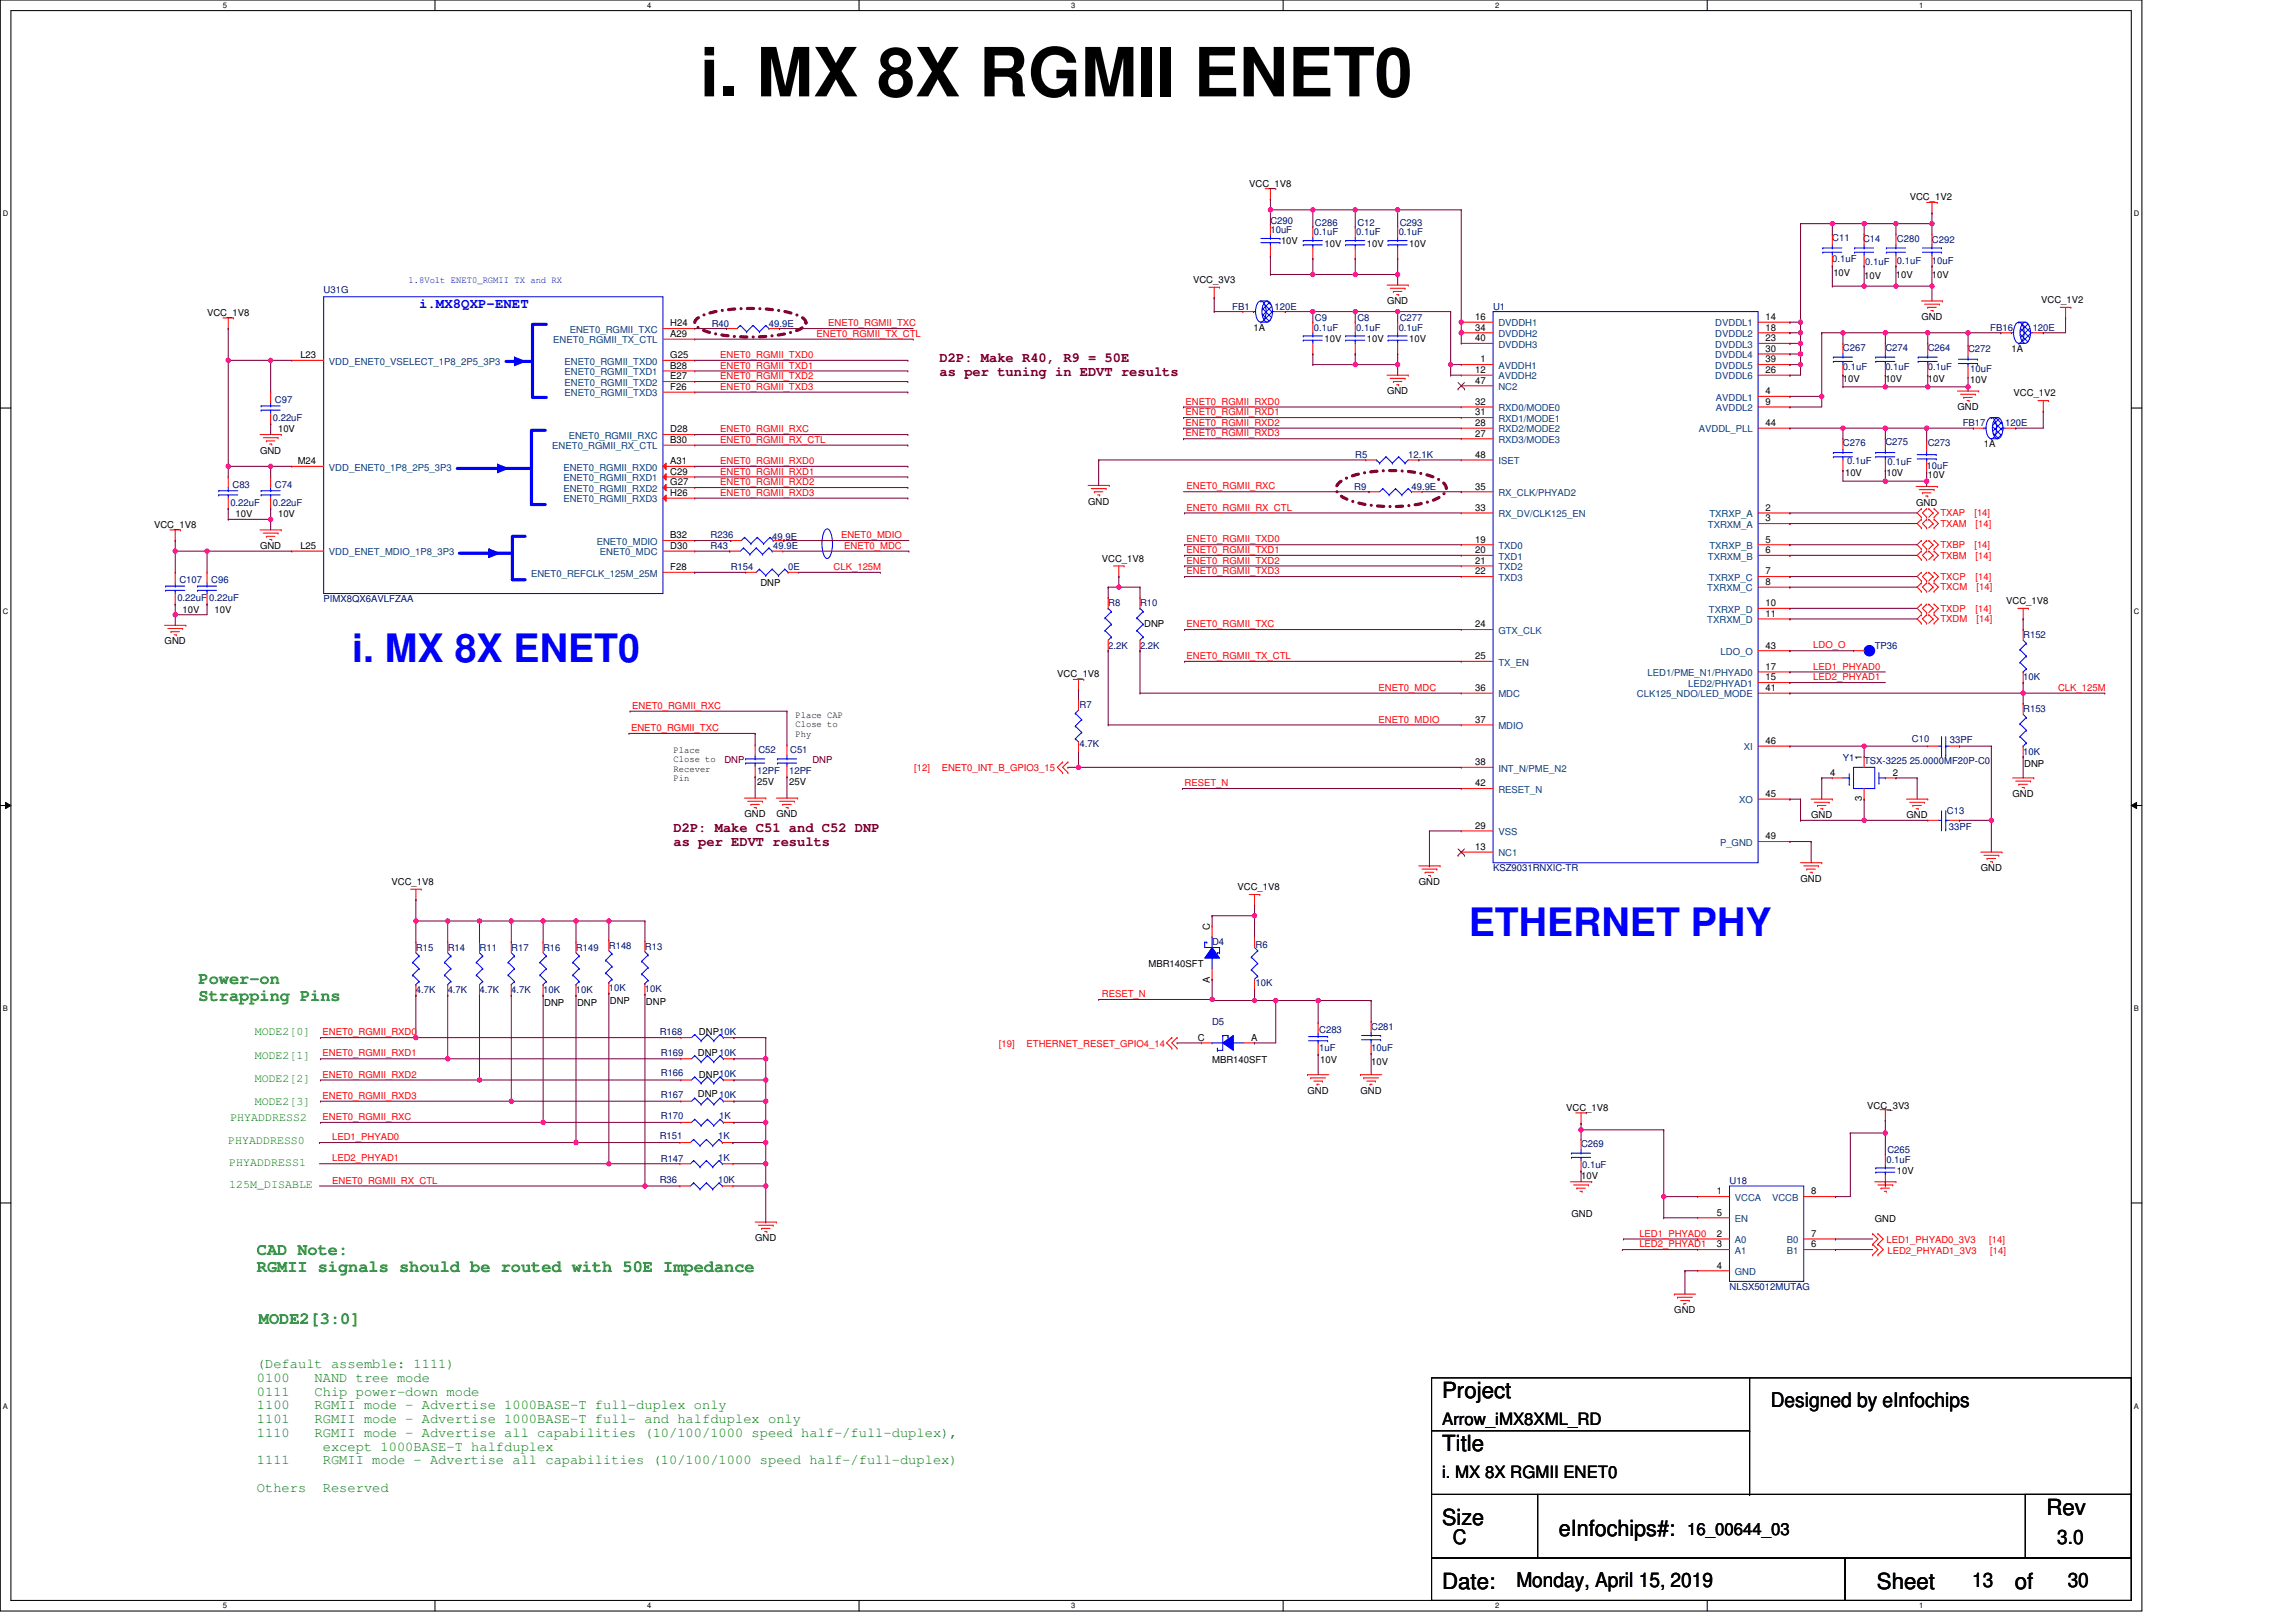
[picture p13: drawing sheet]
<svg xmlns="http://www.w3.org/2000/svg" width="297mm" height="210mm" viewBox="0 0 297 210" stroke-linecap="round" stroke-linejoin="round" font-family="sans-serif">
<defs><g id="words">
<text font-size="8.8" x="90.6" y="12.5">i. MX 8X RGMII ENET0</text>
<g font-size="5.1" fill="#00f">
<text x="45.6" y="85.7">i. MX 8X ENET0</text>
<text x="190" y="121.2">ETHERNET PHY</text>
</g>
<g font-size="2.9">
<text x="186.6" y="180.9">Project</text>
<text x="186.6" y="187.8">Title</text>
<text x="186.6" y="197.4">Size</text>
<text x="264.8" y="196">Rev</text>
<text x="201.7" y="198.7">eInfochips#:</text>
<text x="186.6" y="205.6">Date:</text>
<text x="242.8" y="205.6">Sheet</text>
<text x="260.6" y="205.6">of</text>
</g>
<g font-size="2.6">
<text x="229.1" y="182">Designed by eInfochips</text>
<text x="187.9" y="199.9">C</text>
<text x="266.1" y="199.9">3.0</text>
<text x="196.2" y="205.4">Monday, April 15, 2019</text>
<text x="255.2" y="205.4">13</text>
<text x="267.5" y="205.4">30</text>
</g>
<g font-size="2.2" fill="#008000">
<text x="25.7" y="127.3">Power-on</text>
<text x="25.7" y="129.5">Strapping Pins</text>
<text x="33.2" y="162.4">CAD Note:</text>
<text x="33.2" y="164.6">RGMII signals should be routed with 50E Impedance</text>
<text x="33.5" y="171.4">MODE2[3:0]</text>
</g>
<g font-size="2.2">
<text x="186.6" y="184.4">Arrow_iMX8XML_RD</text>
<text x="186.6" y="191.3">i. MX 8X RGMII ENET0</text>
<text x="218.3" y="198.7">16_00644_03</text>
</g>
<text font-size="1.8" fill="#00f" x="54.2" y="39.9">i.MX8QXP-ENET</text>
<g font-size="1.8" fill="#800000">
<text x="121.6" y="46.9">D2P: Make R40, R9 = 50E</text>
<text x="121.6" y="48.7">as per tuning in EDVT results</text>
<text x="87.1" y="107.6">D2P: Make C51 and C52 DNP</text>
<text x="87.1" y="109.4">as per EDVT results</text>
</g>
<g font-size="1.8" fill="#008000">
<text x="33.2" y="177">(Default assemble: 1111)</text>
<text x="33.2" y="178.8">0100</text>
<text x="40.7" y="178.8">NAND tree mode</text>
<text x="33.2" y="180.6">0111</text>
<text x="33.2" y="182.4">1100</text>
<text x="33.2" y="184.2">1101</text>
<text x="33.2" y="185.9">1110</text>
<text x="40.7" y="180.6">Chip power-down mode</text>
<text x="40.7" y="182.4">RGMII mode - Advertise 1000BASE-T full-duplex only</text>
<text x="40.7" y="184.2">RGMII mode - Advertise 1000BASE-T full- and halfduplex only</text>
<text x="40.7" y="185.9">RGMII mode - Advertise all capabilities (10/100/1000 speed half-/full-duplex),</text>
<text x="33.2" y="189.5">1111</text>
<text x="41.8" y="187.7">except 1000BASE-T halfduplex</text>
<text x="41.8" y="189.5">RGMII mode - Advertise all capabilities (10/100/1000 speed half-/full-duplex)</text>
<text x="33.2" y="193">Others</text>
<text x="41.8" y="193">Reserved</text>
</g>
<g font-size="1.5" fill="#008000">
<text x="33" y="134">MODE2[0]</text>
<text x="33" y="137">MODE2[1]</text>
<text x="33" y="140">MODE2[2]</text>
<text x="33" y="143">MODE2[3]</text>
<text x="29.5" y="148.1">PHYADDRESS0</text>
<text x="29.8" y="145.1">PHYADDRESS2</text>
<text x="29.7" y="150.8">PHYADDRESS1</text>
<text x="29.7" y="153.7">125M_DISABLE</text>
</g>
<g font-size="1.2">
<text x="161.6" y="24.1">VCC_1V8</text>
<text x="247.1" y="25.9">VCC_1V2</text>
<text x="165.7" y="31.6">10V</text>
<text x="171.3" y="32">10V</text>
<text x="176.8" y="32">10V</text>
<text x="182.3" y="32">10V</text>
<text x="237.2" y="35.7">10V</text>
<text x="245.3" y="35.9">10V</text>
<text x="249.9" y="35.9">10V</text>
<text x="26.8" y="40.9">VCC_1V8</text>
<text x="154.3" y="36.6">VCC_3V3</text>
<text x="179.4" y="39.4">GND</text>
<text x="190.8" y="41.4">16</text>
<text x="228.4" y="41.4">14</text>
<text x="241.2" y="36.1">10V</text>
<text x="248.6" y="41.4">GND</text>
<text x="264.1" y="39.2">VCC_1V2</text>
<text x="38.9" y="46.4">L23</text>
<text x="86.7" y="43.6">A29</text>
<text x="86.7" y="42.2">H24</text>
<text x="86.7" y="46.4">G25</text>
<text x="86.7" y="47.7">B28</text>
<text x="162.2" y="42.8">1A</text>
<text x="171.3" y="44.3">10V</text>
<text x="176.8" y="44.3">10V</text>
<text x="182.3" y="44.3">10V</text>
<text x="190.8" y="42.8">34</text>
<text x="190.8" y="44.2">40</text>
<text x="191.5" y="46.9">1</text>
<text x="228.4" y="42.8">18</text>
<text x="228.4" y="44.2">23</text>
<text x="228.4" y="45.5">30</text>
<text x="228.4" y="46.9">39</text>
<text x="260.2" y="45.5">1A</text>
<text x="86.7" y="49.1">E27</text>
<text x="86.7" y="50.5">F26</text>
<text x="179.4" y="51">GND</text>
<text x="190.8" y="48.3">12</text>
<text x="190.8" y="53.8">31</text>
<text x="190.8" y="52.4">32</text>
<text x="190.8" y="49.6">47</text>
<text x="228.4" y="51">4</text>
<text x="228.4" y="52.4">9</text>
<text x="228.4" y="48.3">26</text>
<text x="238.4" y="49.4">10V</text>
<text x="243.9" y="49.4">10V</text>
<text x="249.4" y="49.4">10V</text>
<text x="253.2" y="53.1">GND</text>
<text x="254.9" y="49.5">10V</text>
<text x="260.5" y="51.3">VCC_1V2</text>
<text x="33.6" y="58.7">GND</text>
<text x="36" y="56">10V</text>
<text x="86.7" y="57.3">B30</text>
<text x="86.7" y="56">D28</text>
<text x="190.8" y="56.5">27</text>
<text x="190.8" y="55.1">28</text>
<text x="190.8" y="59.2">48</text>
<text x="228.4" y="55.1">44</text>
<text x="256.7" y="57.9">1A</text>
<text x="38.5" y="60.1">M24</text>
<text x="86.7" y="60.1">A31</text>
<text x="86.7" y="61.4">C29</text>
<text x="86.7" y="62.8">G27</text>
<text x="86.7" y="64.2">H26</text>
<text x="140.8" y="65.3">GND</text>
<text x="190.8" y="63.4">35</text>
<text x="238.7" y="61.6">10V</text>
<text x="244" y="61.6">10V</text>
<text x="247.9" y="65.4">GND</text>
<text x="249.4" y="61.9">10V</text>
<text x="19.9" y="68.3">VCC_1V8</text>
<text x="30.5" y="66.9">10V</text>
<text x="33.6" y="71.1">GND</text>
<text x="36" y="66.9">10V</text>
<text x="38.9" y="71">L25</text>
<text x="86.7" y="69.7">B32</text>
<text x="86.7" y="71">D30</text>
<text x="190.8" y="70.2">19</text>
<text x="190.8" y="71.6">20</text>
<text x="190.8" y="66.1">33</text>
<text x="228.4" y="66.1">2</text>
<text x="228.4" y="67.5">3</text>
<text x="228.4" y="70.2">5</text>
<text x="228.4" y="71.6">6</text>
<text x="86.7" y="73.8">F28</text>
<text x="98.4" y="75.9">DNP</text>
<text x="142.5" y="72.7">VCC_1V8</text>
<text x="190.8" y="73">21</text>
<text x="190.8" y="74.3">22</text>
<text x="228.4" y="74.3">7</text>
<text x="228.4" y="75.7">8</text>
<text x="21.3" y="83.4">GND</text>
<text x="23.6" y="79.3">10V</text>
<text x="27.7" y="79.3">10V</text>
<text x="148" y="81.2">DNP</text>
<text x="190.8" y="81.2">24</text>
<text x="228.4" y="78.4">10</text>
<text x="228.4" y="79.8">11</text>
<text x="228.4" y="83.9">43</text>
<text x="259.5" y="78.2">VCC_1V8</text>
<text x="136.8" y="87.7">VCC_1V8</text>
<text x="190.8" y="85.3">25</text>
<text x="190.8" y="89.4">36</text>
<text x="228.4" y="88">15</text>
<text x="228.4" y="86.7">17</text>
<text x="228.4" y="89.4">41</text>
<text x="102.9" y="92.9">Place CAP</text>
<text x="102.9" y="94.1">Close to</text>
<text x="102.9" y="95.3">Phy</text>
<text x="190.8" y="93.5">37</text>
<text x="87.1" y="97.4">Place</text>
<text x="87.1" y="98.6">Close to</text>
<text x="87.1" y="99.9">Recever</text>
<text x="87.1" y="101.1">Pin</text>
<text x="98" y="101.6">25V</text>
<text x="102.1" y="101.6">25V</text>
<text x="190.8" y="99">38</text>
<text x="190.8" y="101.8">42</text>
<text x="228.4" y="96.3">46</text>
<text x="236.8" y="100.4">4</text>
<text x="240.9" y="98.3" transform="rotate(-90 240.9 98.3)">1</text>
<text x="244.9" y="100.4">2</text>
<text x="261.9" y="99.3">DNP</text>
<text x="96.3" y="105.8">GND</text>
<text x="100.4" y="105.8">GND</text>
<text x="190.8" y="107.3">29</text>
<text x="228.4" y="103.1">45</text>
<text x="234.3" y="105.9">GND</text>
<text x="240.9" y="103.7" transform="rotate(-90 240.9 103.7)">3</text>
<text x="246.7" y="105.9">GND</text>
<text x="260.4" y="103.1">GND</text>
<text x="190.8" y="110">13</text>
<text x="228.4" y="108.6">49</text>
<text x="256.3" y="112.8">GND</text>
<text x="50.6" y="114.5">VCC_1V8</text>
<text x="160.1" y="115.2">VCC_1V8</text>
<text x="183.6" y="114.5">GND</text>
<text x="232.9" y="114.1">GND</text>
<text x="148.6" y="125.1">MBR140SFT</text>
<text x="156.5" y="120.3" transform="rotate(-90 156.5 120.3)">C</text>
<text x="70.4" y="130.2">DNP</text>
<text x="74.7" y="130.2">DNP</text>
<text x="78.9" y="129.9">DNP</text>
<text x="83.6" y="130">DNP</text>
<text x="156.5" y="127.1" transform="rotate(-90 156.5 127.1)">A</text>
<text x="90.3" y="136.6">DNP10K</text>
<text x="90.4" y="133.9">DNP10K</text>
<text x="155" y="134.7">C</text>
<text x="156.8" y="137.6">MBR140SFT</text>
<text x="161.9" y="134.7">A</text>
<text x="170.8" y="137.6">10V</text>
<text x="177.4" y="137.9">10V</text>
<text x="90.3" y="142">DNP10K</text>
<text x="90.4" y="139.5">DNP10K</text>
<text x="169.2" y="141.6">GND</text>
<text x="176" y="141.6">GND</text>
<text x="202.6" y="143.8">VCC_1V8</text>
<text x="241.6" y="143.5">VCC_3V3</text>
<text x="204.5" y="152.5">10V</text>
<text x="222.1" y="154.6">1</text>
<text x="234.3" y="154.6">8</text>
<text x="245.4" y="152">10V</text>
<text x="97.7" y="160.6">GND</text>
<text x="203.3" y="157.5">GND</text>
<text x="222.1" y="160.1">2</text>
<text x="222.1" y="161.4">3</text>
<text x="222.1" y="157.3">5</text>
<text x="234.3" y="161.4">6</text>
<text x="234.3" y="160.1">7</text>
<text x="242.5" y="158.2">GND</text>
<text x="222.1" y="164.2">4</text>
<text x="216.6" y="170">GND</text>
</g>
<g font-size="1.2" fill="#000080">
<text x="164.4" y="28.9">C290</text>
<text x="170.1" y="29.2">C286</text>
<text x="175.6" y="29.2">C12</text>
<text x="181.1" y="29.2">C293</text>
<text x="164.4" y="30.2">10uF</text>
<text x="170" y="30.5">0.1uF</text>
<text x="175.5" y="30.5">0.1uF</text>
<text x="181" y="30.5">0.1uF</text>
<text x="237.1" y="31.1">C11</text>
<text x="237.1" y="33.9">0.1uF</text>
<text x="241" y="31.3">C14</text>
<text x="241.3" y="34.3">0.1uF</text>
<text x="245.4" y="31.3">C280</text>
<text x="245.4" y="34.2">0.1uF</text>
<text x="249.9" y="31.4">C292</text>
<text x="249.9" y="34.2">10uF</text>
<text x="41.9" y="37.9">U31G</text>
<text x="159.4" y="40.1">FB1</text>
<text x="164.9" y="40.1">120E</text>
<text x="170.1" y="41.6">C9</text>
<text x="175.6" y="41.6">C8</text>
<text x="181.1" y="41.6">C277</text>
<text x="193.2" y="40.1">U1</text>
<text x="92.1" y="42.3">R40</text>
<text x="99.5" y="42.3">49.9E</text>
<text x="170" y="42.8">0.1uF</text>
<text x="175.5" y="42.8">0.1uF</text>
<text x="181" y="42.8">0.1uF</text>
<text x="238.4" y="45.4">C267</text>
<text x="238.4" y="47.9">0.1uF</text>
<text x="243.9" y="45.4">C274</text>
<text x="243.9" y="47.9">0.1uF</text>
<text x="249.4" y="45.4">C264</text>
<text x="249.4" y="47.9">0.1uF</text>
<text x="254.6" y="45.5">C272</text>
<text x="257.5" y="42.8">FB16</text>
<text x="263" y="42.8">120E</text>
<text x="35.6" y="52.1">C97</text>
<text x="254.9" y="48.2">10uF</text>
<text x="35.3" y="54.5">0.22uF</text>
<text x="175.3" y="59.3">R5</text>
<text x="182.2" y="59.3">12.1K</text>
<text x="238.4" y="57.8">C276</text>
<text x="243.9" y="57.6">C275</text>
<text x="249.4" y="57.8">C273</text>
<text x="253.9" y="55.1">FB17</text>
<text x="259.4" y="55.1">120E</text>
<text x="29.8" y="65.4">0.22uF</text>
<text x="30.1" y="63.1">C83</text>
<text x="35.3" y="65.4">0.22uF</text>
<text x="35.6" y="63.1">C74</text>
<text x="175.2" y="63.4">R9</text>
<text x="182.6" y="63.4">49.9E</text>
<text x="239" y="60.1">0.1uF</text>
<text x="244.2" y="60.2">0.1uF</text>
<text x="249.3" y="60.6">10uF</text>
<text x="91.9" y="71.1">R43</text>
<text x="91.9" y="69.7">R236</text>
<text x="99.9" y="69.8">49.9E</text>
<text x="100" y="71.1">49.9E</text>
<text x="22.9" y="77.8">0.22uF 0.22uF</text>
<text x="23.2" y="75.4">C107</text>
<text x="27.3" y="75.4">C96</text>
<text x="41.9" y="77.9">PIMX8QX6AVLFZAA</text>
<text x="94.5" y="73.8">R154</text>
<text x="102" y="73.8">0E</text>
<text x="143.4" y="78.5">R8</text>
<text x="143.4" y="83.9">2.2K</text>
<text x="147.5" y="78.5">R10</text>
<text x="147.5" y="83.9">2.2K</text>
<text x="242.5" y="83.9">TP36</text>
<text x="261.7" y="82.6">R152</text>
<text x="261.7" y="88.1">10K</text>
<text x="139.7" y="91.6">R7</text>
<text x="261.7" y="92.2">R153</text>
<text x="98" y="100.1">12PF</text>
<text x="98.1" y="97.4">C52</text>
<text x="102.1" y="100.1">12PF</text>
<text x="102.2" y="97.4">C51</text>
<text x="139.7" y="96.7">4.7K</text>
<text x="238.4" y="98.5">Y1</text>
<text x="241.2" y="98.9">TSX-3225 25.0000MF20P-C0</text>
<text x="247.3" y="96">C10</text>
<text x="252.3" y="96.2">33PF</text>
<text x="261.7" y="97.7">10K</text>
<text x="251.9" y="105.3">C13</text>
<text x="252.1" y="107.4">33PF</text>
<text x="193.2" y="112.8">KSZ9031RNXIC-TR</text>
<text x="53.8" y="123">R15</text>
<text x="57.9" y="123">R14</text>
<text x="62" y="123">R11</text>
<text x="66.1" y="123">R17</text>
<text x="70.3" y="123">R16</text>
<text x="74.5" y="123">R149</text>
<text x="78.8" y="122.8">R148</text>
<text x="83.4" y="122.9">R13</text>
<text x="156.8" y="122.4">D4</text>
<text x="162.4" y="122.6">R6</text>
<text x="53.8" y="128.5">4.7K</text>
<text x="57.9" y="128.5">4.7K</text>
<text x="62" y="128.5">4.7K</text>
<text x="66.1" y="128.5">4.7K</text>
<text x="70.3" y="128.5">10K</text>
<text x="74.5" y="128.5">10K</text>
<text x="78.8" y="128.3">10K</text>
<text x="83.4" y="128.4">10K</text>
<text x="162.4" y="127.6">10K</text>
<text x="85.4" y="133.9">R168</text>
<text x="85.5" y="136.6">R169</text>
<text x="156.8" y="132.6">D5</text>
<text x="170.7" y="133.7">C283</text>
<text x="170.7" y="136.1">1uF</text>
<text x="177.4" y="133.3">C281</text>
<text x="177.4" y="136.1">10uF</text>
<text x="85.5" y="139.2">R166</text>
<text x="85.5" y="142.1">R167</text>
<text x="85.4" y="147.5">R151</text>
<text x="85.5" y="144.8">R170</text>
<text x="92.9" y="147.5">1K</text>
<text x="93" y="144.8">1K</text>
<text x="204.5" y="148.4">C269</text>
<text x="244.2" y="149.2">C265</text>
<text x="85.4" y="153.1">R36</text>
<text x="85.5" y="150.3">R147</text>
<text x="92.9" y="150.2">1K</text>
<text x="92.9" y="153.1">10K</text>
<text x="204.7" y="151.2">0.1uF</text>
<text x="223.7" y="153.2">U18</text>
<text x="244" y="150.5">0.1uF</text>
<text x="223.7" y="166.9">NLSX5012MUTAG</text>
</g>
<text font-size="1.2" fill="#0000a0" x="52.8" y="36.6">1.8Volt ENET0_RGMII TX and RX</text>
<g font-size="1.2" fill="#004080">
<text x="42.6" y="47.2">VDD_ENET0_VSELECT_1P8_2P5_3P3</text>
<text x="71.6" y="44.4">ENET0_RGMII_TX_CTL</text>
<text x="73" y="47.2">ENET0_RGMII_TXD0</text>
<text x="73.7" y="43.1">ENET0_RGMII_TXC</text>
<text x="193.8" y="47.7">AVDDH1</text>
<text x="193.8" y="42.2">DVDDH1</text>
<text x="193.8" y="43.6">DVDDH2</text>
<text x="193.8" y="45">DVDDH3</text>
<text x="221.9" y="42.2">DVDDL1</text>
<text x="221.9" y="43.6">DVDDL2</text>
<text x="221.9" y="45">DVDDL3</text>
<text x="221.9" y="46.4">DVDDL4</text>
<text x="221.9" y="47.7">DVDDL5</text>
<text x="73" y="48.6">ENET0_RGMII_TXD1</text>
<text x="73" y="49.9">ENET0_RGMII_TXD2</text>
<text x="73" y="51.3">ENET0_RGMII_TXD3</text>
<text x="193.8" y="49.1">AVDDH2</text>
<text x="193.8" y="53.2">RXD0/MODE0</text>
<text x="193.8" y="50.5">NC2</text>
<text x="221.9" y="49.1">DVDDL6</text>
<text x="222" y="51.8">AVDDL1</text>
<text x="222" y="53.2">AVDDL2</text>
<text x="71.5" y="58.2">ENET0_RGMII_RX_CTL</text>
<text x="73.6" y="56.8">ENET0_RGMII_RXC</text>
<text x="193.8" y="57.3">RXD3/MODE3</text>
<text x="193.8" y="56">RXD2/MODE2</text>
<text x="193.8" y="54.6">RXD1/MODE1</text>
<text x="219.8" y="56">AVDDL_PLL</text>
<text x="42.6" y="60.9">VDD_ENET0_1P8_2P5_3P3</text>
<text x="72.9" y="60.9">ENET0_RGMII_RXD0</text>
<text x="72.9" y="62.3">ENET0_RGMII_RXD1</text>
<text x="72.9" y="63.6">ENET0_RGMII_RXD2</text>
<text x="72.9" y="65">ENET0_RGMII_RXD3</text>
<text x="193.8" y="64.2">RX_CLK/PHYAD2</text>
<text x="193.8" y="60.1">ISET</text>
<text x="42.6" y="71.9">VDD_ENET_MDIO_1P8_3P3</text>
<text x="77.2" y="70.5">ENET0_MDIO</text>
<text x="77.6" y="71.9">ENET0_MDC</text>
<text x="193.8" y="71.1">TXD0</text>
<text x="193.8" y="66.9">RX_DV/CLK125_EN</text>
<text x="220.9" y="68.3">TXRXM_A</text>
<text x="221.2" y="66.9">TXRXP_A</text>
<text x="221.2" y="71.1">TXRXP_B</text>
<text x="68.7" y="74.6">ENET0_REFCLK_125M_25M</text>
<text x="193.8" y="72.4">TXD1</text>
<text x="193.8" y="73.8">TXD2</text>
<text x="193.8" y="75.2">TXD3</text>
<text x="220.9" y="76.5">TXRXM_C</text>
<text x="220.9" y="72.4">TXRXM_B</text>
<text x="221.1" y="75.2">TXRXP_C</text>
<text x="193.8" y="82">GTX_CLK</text>
<text x="220.9" y="80.7">TXRXM_D</text>
<text x="221.1" y="79.3">TXRXP_D</text>
<text x="193.8" y="86.1">TX_EN</text>
<text x="213.2" y="87.5">LED1/PME_N1/PHYAD0</text>
<text x="218.4" y="88.9">LED2/PHYAD1</text>
<text x="222.6" y="84.8">LDO_O</text>
<text x="193.8" y="90.3">MDC</text>
<text x="193.8" y="94.4">MDIO</text>
<text x="211.8" y="90.3">CLK125_NDO/LED_MODE</text>
<text x="193.8" y="99.9">INT_N/PME_N2</text>
<text x="225.6" y="97.1">XI</text>
<text x="193.8" y="102.6">RESET_N</text>
<text x="225" y="104">XO</text>
<text x="193.8" y="110.8">NC1</text>
<text x="193.8" y="108.1">VSS</text>
<text x="222.5" y="109.5">P_GND</text>
<text x="224.4" y="155.4">VCCA</text>
<text x="229.2" y="155.4">VCCB</text>
<text x="224.4" y="160.9">A0</text>
<text x="224.4" y="158.1">EN</text>
<text x="231.2" y="160.9">B0</text>
<text x="224.4" y="162.3">A1</text>
<text x="224.4" y="165">GND</text>
<text x="231.2" y="162.3">B1</text>
</g>
<g font-size="1.2" fill="#f00">
<text x="93.2" y="46.3">ENET0_RGMII_TXD0</text>
<text x="93.2" y="47.7">ENET0_RGMII_TXD1</text>
<text x="105.7" y="43.6">ENET0_RGMII_TX_CTL</text>
<text x="107.2" y="42.2">ENET0_RGMII_TXC</text>
<text x="93.2" y="49.1">ENET0_RGMII_TXD2</text>
<text x="93.2" y="50.4">ENET0_RGMII_TXD3</text>
<text x="153.4" y="52.4">ENET0_RGMII_RXD0</text>
<text x="153.4" y="53.7">ENET0_RGMII_RXD1</text>
<text x="93.2" y="55.9">ENET0_RGMII_RXC</text>
<text x="93.2" y="57.3">ENET0_RGMII_RX_CTL</text>
<text x="153.4" y="55.1">ENET0_RGMII_RXD2</text>
<text x="153.4" y="56.5">ENET0_RGMII_RXD3</text>
<text x="93.2" y="60">ENET0_RGMII_RXD0</text>
<text x="93.2" y="61.4">ENET0_RGMII_RXD1</text>
<text x="93.2" y="62.8">ENET0_RGMII_RXD2</text>
<text x="93.2" y="64.2">ENET0_RGMII_RXD3</text>
<text x="153.5" y="63.3">ENET0_RGMII_RXC</text>
<text x="108.8" y="69.6">ENET0_MDIO</text>
<text x="109.2" y="71">ENET0_MDC</text>
<text x="153.5" y="66.1">ENET0_RGMII_RX_CTL</text>
<text x="153.5" y="70.2">ENET0_RGMII_TXD0</text>
<text x="153.5" y="71.6">ENET0_RGMII_TXD1</text>
<text x="251" y="66.8">TXAP</text>
<text x="251" y="68.2">TXAM</text>
<text x="251" y="70.9">TXBP</text>
<text x="255.4" y="66.8">[14]</text>
<text x="255.4" y="70.9">[14]</text>
<text x="255.6" y="68.2">[14]</text>
<text x="107.8" y="73.8">CLK_125M</text>
<text x="153.5" y="72.9">ENET0_RGMII_TXD2</text>
<text x="153.5" y="74.3">ENET0_RGMII_TXD3</text>
<text x="251" y="72.3">TXBM</text>
<text x="251" y="75">TXCP</text>
<text x="251" y="76.4">TXCM</text>
<text x="255.6" y="75">[14]</text>
<text x="255.6" y="72.3">[14]</text>
<text x="255.7" y="76.4">[14]</text>
<text x="153.5" y="81.2">ENET0_RGMII_TXC</text>
<text x="234.6" y="83.9">LDO_O</text>
<text x="251" y="79.1">TXDP</text>
<text x="251" y="80.5">TXDM</text>
<text x="255.6" y="79.1">[14]</text>
<text x="255.7" y="80.5">[14]</text>
<text x="153.5" y="85.3">ENET0_RGMII_TX_CTL</text>
<text x="178.3" y="89.4">ENET0_MDC</text>
<text x="234.6" y="86.7">LED1_PHYAD0</text>
<text x="234.6" y="88">LED2_PHYAD1</text>
<text x="266.3" y="89.4">CLK_125M</text>
<text x="81.6" y="94.6">ENET0_RGMII_TXC</text>
<text x="81.8" y="91.7">ENET0_RGMII_RXC</text>
<text x="178.3" y="93.5">ENET0_MDIO</text>
<text x="118.3" y="99.7">[12]</text>
<text x="121.8" y="99.7">ENET0_INT_B_GPIO3_15</text>
<text x="153.2" y="101.7">RESET_N</text>
<text x="142.5" y="129">RESET_N</text>
<text x="41.7" y="134">ENET0_RGMII_RXD0</text>
<text x="41.7" y="136.7">ENET0_RGMII_RXD1</text>
<text x="129.2" y="135.5">[19]</text>
<text x="132.8" y="135.5">ETHERNET_RESET_GPIO4_14</text>
<text x="41.7" y="139.5">ENET0_RGMII_RXD2</text>
<text x="41.7" y="142.2">ENET0_RGMII_RXD3</text>
<text x="41.7" y="144.9">ENET0_RGMII_RXC</text>
<text x="43" y="147.6">LED1_PHYAD0</text>
<text x="43" y="150.3">LED2_PHYAD1</text>
<text x="43" y="153.2">ENET0_RGMII_RX_CTL</text>
<text x="212.1" y="160">LED1_PHYAD0</text>
<text x="212.1" y="161.4">LED2_PHYAD1</text>
<text x="244" y="160.9">LED1_PHYAD0_3V3</text>
<text x="257.4" y="160.9">[14]</text>
<text x="244.2" y="162.3">LED2_PHYAD1_3V3</text>
<text x="257.5" y="162.3">[14]</text>
</g>
<g font-size="1.2" fill="#800000">
<text x="93.7" y="98.8">DNP</text>
<text x="105.1" y="98.8">DNP</text>
</g>
<g font-size="1">
<text x="28.8" y="1">5</text>
<text x="83.7" y="1">4</text>
<text x="138.6" y="1">3</text>
<text x="193.4" y="1">2</text>
<text x="248.3" y="1">1</text>
<text x=".4" y="28">D</text>
<text x="276.1" y="28">D</text>
<text x=".4" y="79.4">C</text>
<text x="276.1" y="79.4">C</text>
<text x=".4" y="130.8">B</text>
<text x="276.1" y="130.8">B</text>
<text x=".4" y="182.3">A</text>
<text x="276.1" y="182.3">A</text>
<text x="28.8" y="208.1">5</text>
<text x="83.7" y="208.1">4</text>
<text x="138.6" y="208.1">3</text>
<text x="193.4" y="208.1">2</text>
<text x="248.3" y="208.1">1</text>
</g>
</g></defs>
<path d="M0 0h277.1v208.5h-277.1zM1.4 1.4h274.3v205.7h-274.3z" fill="none" stroke="#000" stroke-width=".13"/>
<g fill="#fff">
<path d="M28.8 .1h.6v1.1h-.6z"/>
<path d="M28.8 207.3h.6v1.1h-.6z"/>
</g>
<path d="M56.3 0v1.4M56.3 207.1v1.4" fill="none" stroke="#000" stroke-width=".13"/>
<g fill="#fff">
<path d="M83.7 .1h.6v1.1h-.6z"/>
<path d="M83.7 207.3h.6v1.1h-.6z"/>
</g>
<path d="M111.1 0v1.4M111.1 207.1v1.4" fill="none" stroke="#000" stroke-width=".13"/>
<g fill="#fff">
<path d="M138.6 .1h.5v1.1h-.5z"/>
<path d="M138.6 207.3h.5v1.1h-.5z"/>
</g>
<path d="M166 0v1.4M166 207.1v1.4" fill="none" stroke="#000" stroke-width=".13"/>
<g fill="#fff">
<path d="M193.4 .1h.6v1.1h-.6z"/>
<path d="M193.4 207.3h.6v1.1h-.6z"/>
</g>
<path d="M220.9 0v1.4M220.9 207.1v1.4" fill="none" stroke="#000" stroke-width=".13"/>
<g fill="#fff">
<path d="M248.3 .1h.5v1.1h-.5z"/>
<path d="M248.3 207.3h.5v1.1h-.5z"/>
<path d="M.4 27.1h.7v1.1h-.7z"/>
<path d="M276.1 27.1h.7v1.1h-.7z"/>
<path d="M.4 78.5h.7v1.1h-.7z"/>
<path d="M276.1 78.5h.7v1.1h-.7z"/>
</g>
<path d="M0 52.8h1.4M275.7 52.8h1.4" fill="none" stroke="#000" stroke-width=".13"/>
<g fill="#fff">
<path d="M.4 130h.6v1.1h-.6z"/>
<path d="M276.1 130h.6v1.1h-.6z"/>
</g>
<path d="M0 104.2h1.4M.7 103.8l.7 .4-.7 .4zM275.7 104.2l.7-.4v.8zM275.7 104.2h1.4" fill="none" stroke="#000" stroke-width=".13"/>
<path d="M.7 103.8l.7 .4-.7 .4zM275.7 104.2l.7-.4v.8z" fill="#000"/>
<g fill="#fff">
<path d="M.4 181.4h.6v1.1h-.6z"/>
<path d="M276.1 181.4h.6v1.1h-.6z"/>
</g>
<path d="M0 155.7h1.4M275.7 155.7h1.4M185.2 178.3h90.5v15.1h-90.5zM226.4 178.3v15.1M185.2 193.4h13.7v8.2h-13.7zM185.2 185.2h41.2M198.9 193.4h76.8v8.2h-76.8zM226.4 193.4h.1M226.4 185.2h.1M262 193.4h13.7v8.2h-13.7zM185.2 201.6h53.5v5.5h-53.5zM238.7 201.6h37v5.5h-37z" fill="none" stroke="#000" stroke-width=".13"/>
<g fill="none" stroke="#00f" stroke-width=".13">
<path d="M235.8 32.6h.1M235.8 32.1h.1M235.8 32.6h2.5M235.8 32.1h2.5M237.1 32.6h.1M237.1 32.1h.1M237.1 31.7v.4M237.1 32.6v.5M239.9 32.6h.1M239.9 32.1h.1M239.9 32.6h2.5M239.9 32.1h2.5"/>
<path d="M241.2 32.6h.1M241.2 32.1h.1M241.2 31.7v.4M241.2 32.6v.5M244 32.6h.1M244 32.1h.1M244 32.6h2.5M244 32.1h2.5M245.3 32.6h.1M245.3 32.1h.1M245.3 31.7v.4M245.3 32.6v.5"/>
<path d="M248.7 32.6h2.5M248.7 32.1h2.5M249.9 32.6h.1M249.9 32.1h.1M249.9 31.7v.4M249.9 32.6v.5M251.2 32.6h.1M251.2 32.1h.1M33.8 52.5h.1M33.8 53.1h.1M33.8 52.5h2.4M33.8 53.1h2.4"/>
<path d="M35 52.5h.1M35 53.1h.1M35 52.1v.4M35 53.1v.4M179.6 44h.1M179.6 43.5h.1M179.6 44h2.4M179.6 43.5h2.4M180.8 44h.1M180.8 43.5h.1M180.8 43.1v.4M180.8 44v.4"/>
<path d="M248 59.4h2.5M248 58.8h2.5M249.3 59.4h.1M249.3 58.8h.1M249.3 58.4v.4M249.3 59.4v.4M250.5 59.4h.1M250.5 58.8h.1M21.4 75.9h.1M21.4 76.4h.1M21.4 75.9h2.5M21.4 76.4h2.5"/>
<path d="M22.7 75.9h.1M22.7 76.4h.1M22.7 75.4v.5M22.7 76.4v.4M96.2 70.9h.1M96.2 70.9l-.4 .4M96.2 70.9l.8 .8M97 71.7h.1M97.8 70.9h.1M97.8 70.9l-.8 .8M97.8 70.9l.9 .8M98.2 73.7h.1"/>
<path d="M98.2 73.7l-.4 .4M98.2 73.7l.9 .8M98.7 71.7h.1M99.1 74.5h.1M99.5 70.9h.1M99.5 70.9l-.8 .8M99.5 70.9l.4 .4M99.9 73.7h.1M99.9 71.3h.1M99.9 73.7l-.8 .8M99.9 73.7l.8 .8M100.7 74.5h.1"/>
<path d="M101.5 73.7h.1M101.5 73.7l-.8 .8M101.5 73.7l.5 .4M102 74.1h.1M106.8 68.5l.2-.1a1.35 1.35 0 0 1 .7 1.4 3.7 3.7 0 0 1-.5 2.4l-.2 .1a1.35 1.35 0 0 1-.6-1.3 3.7 3.7 0 0 1 .4-2.5zM143 80h.1M143 80l.8 .8M143.4 78.7h.1M143.4 78.7l.4 .4M143.8 79.1h.1M143.8 79.1l-.8 .9M147.1 80h.1"/>
<path d="M147.1 80l.8 .8M147.5 78.7h.1M147.5 78.7l.4 .4M147.9 79.1h.1M147.9 79.1l-.8 .9M178.9 63.2h.1M178.9 63.2l-.4 .4M178.9 63.2l.8 .9M179.7 64.1h.1M180.5 63.2h.1M180.5 63.2l-.8 .9M180.5 63.2l.9 .9"/>
<path d="M181.4 64.1h.1M182.2 63.2h.1M182.2 63.2l-.8 .9M182.2 63.2l.4 .4M182.6 63.6h.1M139.1 92.3h.1M139.1 94h.1M139.1 95.6h.1M139.1 92.3l.8 .8M139.1 94l.8 .8M139.1 95.6l.4 .4M139.5 96h.1"/>
<path d="M139.5 91.9l-.4 .4M139.9 93.1h.1M139.9 94.8h.1M139.9 93.1l-.8 .9M139.9 94.8l-.8 .8M143 81.6h.1M143 81.6l.8 .8M143.8 82.4h.1M143.8 80.8h.1M143.8 82.4l-.4 .4M143.8 80.8l-.8 .8M147.1 81.6h.1"/>
<path d="M147.1 81.6l.8 .8M147.9 82.4h.1M147.9 80.8h.1M147.9 82.4l-.4 .4M147.9 80.8l-.8 .8M250.8 96.6h.4M251.2 97.8h.1M251.2 96.6h.1M251.2 95.3v2.5M251.7 97.8h.1M251.7 96.6h.1M251.7 95.3v2.5"/>
<path d="M251.7 96.6h.4M261.3 93.7h.1M261.3 95.3h.1M261.3 93.7l.9 .8M261.3 95.3l.9 .9M261.7 96.6h.1M261.7 92.4l.5 .5M262.2 92.9h.1M262.2 94.5h.1M262.2 96.2h.1M262.2 92.9l-.9 .8M262.2 94.5l-.9 .8"/>
<path d="M262.2 96.2l-.5 .4M83 124.4h.1M83 126h.1M83 124.4l.8 .8M83 126l.8 .9M83.4 127.3h.1M83.4 123.2l.4 .4M83.8 123.6h.1M83.8 125.2h.1M83.8 126.9h.1M83.8 123.6l-.8 .8M83.8 125.2l-.8 .8"/>
<path d="M83.8 126.9l-.4 .4M89.9 133.9h.1M89.9 133.9l-.4 .4M89.9 133.9l.8 .8M90.7 134.7h.1M91.5 133.9h.1M91.5 133.9l-.8 .8M91.5 133.9l.8 .8M92.3 134.7h.1M93.2 133.9h.1M93.2 133.9l-.9 .8M93.2 133.9l.4 .4"/>
<path d="M93.6 134.3h.1M156.8 135h.1M156.8 135h1.4M157.5 135.9h.1M158.2 134h.1M158.2 134v1.9h-.7M158.2 134h.7M158.9 134h.1M159.6 135h.1M159.6 135h1.3M161.9 123.9h.1M161.9 125.5h.1"/>
<path d="M161.9 123.9l.8 .8M161.9 125.5l.8 .8M162.3 126.7h.1M162.3 122.6l.4 .4M162.7 123h.1M162.7 124.7h.1M162.7 126.3h.1M162.7 123l-.8 .9M162.7 124.7l-.8 .8M162.7 126.3l-.4 .4M89.7 147.4h.1M89.7 150.2h.1"/>
<path d="M89.7 147.4l-.4 .5M89.7 147.4l.9 .9M89.7 150.2l-.4 .4M89.7 150.2l.9 .8M89.9 144.8h.1M89.9 144.8l-.4 .4M89.9 144.8l.8 .9M90.6 148.3h.1M90.6 151h.1M90.7 145.7h.1M91.4 147.4h.1M91.4 150.2h.1"/>
<path d="M91.4 147.4l-.8 .9M91.4 147.4l.8 .9M91.4 150.2l-.8 .8M91.4 150.2l.8 .8M91.5 144.8h.1M91.5 144.8l-.8 .9M91.5 144.8l.8 .9M92.2 148.3h.1M92.2 151h.1M92.3 145.7h.1M93 147.4h.1M93 150.2h.1"/>
<path d="M93 147.4l-.8 .9M93 147.4l.4 .5M93 150.2l-.8 .8M93 150.2l.4 .4M93.2 144.8h.1M93.2 144.8l-.9 .9M93.2 144.8l.4 .4M93.4 147.9h.1M93.4 150.6h.1M93.6 145.2h.1M203.3 149.8h.1M203.3 149.2h.1"/>
<path d="M203.3 149.8h2.5M203.3 149.2h2.5M204.5 149.8h.1M204.5 149.2h.1M204.5 148.8v.4M204.5 149.8v.4M242.7 151.7h.1M242.7 151.1h.1M242.7 151.7h2.4M242.7 151.1h2.4M243.9 151.7h.1M243.9 151.1h.1"/>
<path d="M243.9 150.7v.4M243.9 151.7v.4"/>
</g>
<path d="M90 41.4a4.4 4.4 0 0 1 2.4-1 24.1 24.1 0 0 1 10.2 .2l1.2 .5 .4 .3 .1 .4-.1 .3a4.4 4.4 0 0 1-2.5 1.1 24 24 0 0 1-10.1-.2l-1.3-.6-.3-.3-.1-.3zM173.3 62.4a10.1 10.1 0 0 1 5.4-1.5 15.9 15.9 0 0 1 7.4 1.1l.6 .4a.96 .96 0 0 1 0 1.6 10.1 10.1 0 0 1-5.4 1.5 15.8 15.8 0 0 1-7.5-1.1l-.5-.4a.96 .96 0 0 1 0-1.6z" fill="none" stroke="#800000" stroke-width=".41" stroke-dasharray=".8 .8 0 .8"/>
<g fill="none" stroke="#f00" stroke-width=".13">
<path d="M156.4 37.2h1.4M157.1 38.5h.1M157.1 37.2v1.3M157.8 37.2h.1M163.7 24.4h1.3M164.4 25.8h.1M164.4 24.4v1.4M165 24.4h.1M179.4 36.9h2.8M179.9 37.3h1.9M180.3 37.7h.1M180.3 37.7h1.1"/>
<path d="M180.7 38.1h.3M181 38.1h.1M181.8 37.3h.1M182.2 36.9h.1M237.1 30.3h.1M237.1 34.4h.1M237.1 30.3v1.4M237.1 33.1v1.3M241.2 30.3h.1M241.2 34.4h.1M241.2 30.3v1.4M241.2 33.1v1.3"/>
<path d="M245.3 30.3h.1M245.3 34.4h.1M245.3 30.3v1.4M245.3 33.1v1.3M248.6 39h2.7M249 39.4h1.9M249.3 26.2h1.3M249.4 39.8h.1M249.4 39.8h1.1M249.9 27.6h.1M249.9 30.3h.1M249.9 34.4h.1"/>
<path d="M249.9 26.2v1.4M249.9 30.3v1.4M249.9 33.1v1.3M250.6 26.2h.1M250.9 39.4h.1M251.3 39h.1M266.5 39.8h1.4M267.2 39.8v1.3M267.9 39.8h.1M28.8 41.1h1.4M29.5 42.5h.1M29.5 41.1v1.4"/>
<path d="M30.2 41.1h.1M33.6 56.2h2.8M34.1 56.6h1.9M34.5 57.1h.1M34.5 57.1h1.1M34.9 57.5h.3M35 54.9h.1M35 50.7h.1M35 50.7v1.4M35 53.5v1.4M35.2 57.5h.1M36 56.6h.1"/>
<path d="M36.4 56.2h.1M179.4 48.6h2.8M179.9 49h1.9M180.3 49.4h.1M180.3 49.4h1.1M180.7 49.8h.3M180.8 41.7h.1M180.8 45.8h.1M180.8 41.7v1.4M180.8 44.4v1.4M181 49.8h.1M181.8 49h.1"/>
<path d="M182.2 48.6h.1M249.3 57.1h.1M249.3 57.1v1.3M249.3 59.8v1.4M249.8 40.2h.3M250.1 40.2h.1M253.2 50.6h2.8M253.6 51h2M254.1 51.4h.1M254.1 51.4h1.1M254.5 51.8h.2M254.7 51.8h.1"/>
<path d="M255.6 51h.1M256 50.6h.1M263.7 51.8h1.3M264.3 53.2h.1M264.3 51.8v1.4M265 51.8h.1M267.2 41.1h.1M22 68.6h1.4M22.7 70h.1M22.7 78.2h.1M22.7 74.1h.1M22.7 68.6v1.4"/>
<path d="M22.7 74.1v1.3M22.7 76.8v1.4M23.4 68.6h.1M33.6 68.6h2.8M34.1 69h1.9M34.5 69.4h.1M34.5 69.4h1.1M34.9 69.8h.3M35.2 69.8h.1M36 69h.1M36.4 68.6h.1M94.4 71.3h.1"/>
<path d="M94.4 71.3h1.4M96.5 74.1h.1M96.5 74.1h1.3M99.9 71.3h1.4M101.3 71.3h.1M102 74.1h1.3M103.3 74.1h.1M140.8 62.8h2.7M141.2 63.2h1.9M141.6 63.6h.1M141.6 63.6h1.1M142 64.1h.3"/>
<path d="M142.3 64.1h.1M143.1 63.2h.1M143.4 77.4h.1M143.4 77.4v1.3M143.5 62.8h.1M144.1 73.2h1.3M144.7 74.6h.1M144.7 73.2v1.4M145.4 73.2h.1M147.5 77.4h.1M147.5 77.4v1.3M177.1 63.6h.1"/>
<path d="M177.1 63.6h1.4M182.6 63.6h1.4M184 63.6h.1M247.9 63h2.7M248.3 63.4h1.9M248.6 65.8h.1M248.6 66.9h.1M248.6 67.2h.1M248.6 68.3h.1M248.6 70h.1M248.6 71.1h.1M248.6 71.3h.1"/>
<path d="M248.6 72.4h.1M248.6 74.1h.1M248.6 75.2h.1M248.6 75.4h.1M248.6 76.5h.1M248.6 78.2h.1M248.6 79.3h.1M248.6 79.6h.1M248.6 65.8l-.6 .6 .6 .5M248.6 67.2l-.6 .6 .6 .5M248.6 70l-.6 .5 .6 .6M248.6 71.3l-.6 .6 .6 .5"/>
<path d="M248.6 74.1l-.6 .5 .6 .6M248.6 75.4l-.6 .6 .6 .5M248.6 78.2l-.6 .5 .6 .6M248.6 79.6l-.6 .5 .6 .6M248.7 63.8h.1M248.7 63.8h1.1M249.1 64.2h.3M249.3 65.8h.1M249.3 66.9h.1M249.3 67.2h.1M249.3 68.3h.1M249.3 70h.1"/>
<path d="M249.3 71.1h.1M249.3 71.3h.1M249.3 72.4h.1M249.3 74.1h.1M249.3 75.2h.1M249.3 75.4h.1M249.3 76.5h.1M249.3 78.2h.1M249.3 79.3h.1M249.3 79.6h.1M249.3 61.2h.1M249.3 65.8l-.6 .6 .6 .5"/>
<path d="M249.3 67.2l-.6 .6 .6 .5M249.3 70l-.6 .5 .6 .6M249.3 71.3l-.6 .6 .6 .5M249.3 74.1l-.6 .5 .6 .6M249.3 75.4l-.6 .6 .6 .5M249.3 78.2l-.6 .5 .6 .6M249.3 79.6l-.6 .5 .6 .6M249.4 64.2h.1M249.5 65.8h.1M249.5 67.2h.1M249.5 70h.1M249.5 71.3h.1"/>
<path d="M249.5 74.1h.1M249.5 75.4h.1M249.5 78.2h.1M249.5 79.6h.1M249.5 65.8l.6 .6M249.5 67.2l.6 .6M249.5 70l.6 .5M249.5 71.3l.6 .6M249.5 74.1l.6 .5M249.5 75.4l.6 .6M249.5 78.2l.6 .5M249.5 79.6l.6 .5"/>
<path d="M250.1 66.4h.1M250.1 67.8h.1M250.1 70.5h.1M250.1 71.9h.1M250.1 74.6h.1M250.1 76h.1M250.1 78.7h.1M250.1 66.4l-.6 .5M250.1 67.8l-.6 .5M250.1 70.5l-.6 .6M250.1 71.9l-.6 .5M250.1 74.6l-.6 .6"/>
<path d="M250.1 76l-.6 .5M250.1 78.7l-.6 .6M250.2 63.4h.1M250.2 66.9h.1M250.2 65.8h.1M250.2 68.3h.1M250.2 67.2h.1M250.2 71.1h.1M250.2 70h.1M250.2 72.4h.1M250.2 71.3h.1M250.2 75.2h.1"/>
<path d="M250.2 74.1h.1M250.2 76.5h.1M250.2 75.4h.1M250.2 79.3h.1M250.2 78.2h.1M250.2 79.6h.1M250.2 65.8l.6 .6-.6 .5M250.2 67.2l.6 .6-.6 .5M250.2 70l.6 .5-.6 .6M250.2 71.3l.6 .6-.6 .5M250.2 74.1l.6 .5-.6 .6M250.2 75.4l.6 .6-.6 .5"/>
<path d="M250.2 78.2l.6 .5-.6 .6M250.2 79.6l.6 .5-.6 .6M250.6 63h.1M261.1 78.7h1.3M261.7 78.7v1.4M262.4 78.7h.1M21.3 80.9h2.7M21.7 81.3h1.9M22.1 81.7h.1M22.1 81.7h1.1M22.5 82.2h.3M22.8 82.2h.1"/>
<path d="M23.6 81.3h.1M24 80.9h.1M137.5 98.6h.1M137.5 100h.1M137.5 98.6l-.7 .7 .7 .7M138.2 98.6h.1M138.2 100h.1M138.2 98.6l-.7 .7 .7 .7M138.8 87.9h1.4M139.5 89.3h.1M139.5 90.5h.1M139.5 97.4h.1"/>
<path d="M139.5 87.9v1.4M139.5 90.5v1.4M139.5 96v1.4M140.2 87.9h.1M143.4 84.2h.1M143.4 82.8v1.4M147.5 84.2h.1M147.5 82.8v1.4M248.6 80.7h.1M249.3 80.7h.1M249.4 96.6h.1M249.4 96.6h1.4"/>
<path d="M250.1 80.1h.1M250.1 80.1l-.6 .6M250.2 80.7h.1M252.1 96.6h1.4M253.5 96.6h.1M261.7 80.1h.1M261.7 91.1h.1M261.7 97.9h.1M261.7 91.1v1.3M261.7 96.6v1.3M53.1 115.1h1.4M53.8 116.4h.1"/>
<path d="M53.8 115.1v1.3M54.5 115.1h.1M96.3 103.3h2.8M96.7 103.7h2M97.1 104.1h.1M97.1 104.1h1.1M97.6 104.5h.2M97.8 104.5h.1M98.7 103.7h.1M99.1 103.3h.1M100.4 103.3h2.8M100.9 103.7h1.9"/>
<path d="M101.3 104.1h.1M101.3 104.1h1.1M101.7 104.5h.3M102 104.5h.1M102.8 103.7h.1M103.2 103.3h.1M161.6 115.8h1.4M162.3 117.1h.1M162.3 115.8v1.3M163 115.8h.1M183.6 112.1h2.7M184 112.5h1.9"/>
<path d="M184.4 112.9h.1M184.4 112.9h1.1M184.8 113.3h.3M185.1 113.3h.1M185.9 112.5h.1M186.3 112.1h.1M232.9 111.6h2.8M233.3 112.1h2M233.8 112.5h.1M233.8 112.5h1.1M234.2 112.9h.2M234.3 103.4h2.8"/>
<path d="M234.4 112.9h.1M234.7 103.8h1.9M235.1 104.2h.1M235.1 104.2h1.1M235.3 112.1h.1M235.5 104.7h.3M235.7 111.6h.1M235.8 104.7h.1M236.6 103.8h.1M237.1 103.4h.1M246.7 103.4h2.7M247.1 103.8h1.9"/>
<path d="M247.5 104.2h.1M247.5 104.2h1.1M247.9 104.7h.3M248.2 104.7h.1M249 103.8h.1M249.4 103.4h.1M256.3 110.3h2.7M256.7 110.7h1.9M257.1 111.1h.1M257.1 111.1h1.1M257.5 111.5h.3M257.8 111.5h.1"/>
<path d="M258.6 110.7h.1M259 110.3h.1M260.4 100.7h2.7M260.8 101.1h1.9M261.2 101.5h.1M261.2 101.5h1.1M261.6 101.9h.3M261.9 101.9h.1M262.7 101.1h.1M263.1 100.7h.1M83.4 121.8h.1M83.4 128.7h.1"/>
<path d="M83.4 121.8v1.4M83.4 127.3v1.4M88.1 134.3h.1M88.1 134.3h1.4M93.6 134.3h1.4M95 134.3h.1M151.6 135.6h.1M151.6 134.3h.1M151.6 134.3l-.7 .7 .7 .6M152.3 135.6h.1M152.3 134.3h.1M152.3 134.3l-.7 .7 .7 .6"/>
<path d="M162.3 121.2h.1M162.3 128.1h.1M162.3 121.2v1.4M162.3 126.7v1.4M169.2 139.1h.1M169.2 139.1h2.7M169.6 139.5h.1M169.6 139.5h1.9M170 139.9h1.1M171.1 139.9h.1M176 139.1h.1M176 139.1h2.8"/>
<path d="M176.4 139.5h.1M176.4 139.5h1.9M176.8 139.9h1.1M177.9 139.9h.1M88 147.9h.1M88 150.6h.1M88 147.9h1.3M88 150.6h1.3M88.1 145.2h.1M88.1 145.2h1.4M93.4 147.9h1.4M93.4 150.6h1.4"/>
<path d="M93.6 145.2h1.4M94.8 147.9h.1M94.8 150.6h.1M95 145.2h.1M97.7 158.1h2.7M98.1 158.6h1.9M98.5 159h.1M98.5 159h1.1M98.9 159.4h.3M99.2 159.4h.1M100 158.6h.1M100.4 158.1h.1"/>
<path d="M170.4 140.3h.1M170.4 140.3h.3M177.2 140.3h.1M177.2 140.3h.3M203.2 152.9h2.7M203.6 153.3h1.9M203.9 144h1.3M204 153.8h.1M204 153.8h1.1M204.4 154.2h.3M204.5 145.4h.1M204.5 147.4h.1"/>
<path d="M204.5 151.6h.1M204.5 144v1.4M204.5 147.4v1.4M204.5 150.2v1.4M204.7 154.2h.1M205.2 144h.1M205.5 153.3h.1M205.9 152.9h.1M242.3 159.7h.1M242.3 159.7l.7 .6-.7 .7M242.5 152.9h2.8M243 159.7h.1"/>
<path d="M243 153.3h1.9M243 159.7l.6 .6-.6 .7M243.2 143.6h1.4M243.4 153.8h.1M243.4 153.8h1.1M243.8 154.2h.2M243.9 145h.1M243.9 149.4h.1M243.9 153.5h.1M243.9 143.6v1.4M243.9 149.4v1.3M243.9 152.1v1.4"/>
<path d="M244 154.2h.1M244.6 143.6h.1M244.9 153.3h.1M245.3 152.9h.1M216.6 167.5h.1M216.6 167.5h2.8M217 167.9h.1M217 167.9h1.9M217.4 168.3h1.1M217.8 168.7h.1M217.8 168.7h.3M218.5 168.3h.1"/>
<path d="M242.3 161h.1M242.3 162.4h.1M242.3 161l.7 .7-.7 .7M243 161h.1M243 162.4h.1M243 161l.6 .7-.6 .7"/>
</g>
<path d="M158.2 135l1.4-1v1.9z" fill-rule="evenodd" fill="#00f"/>
<path d="M157.5 135.6h.1M157.5 135.6v.3M158.2 135l1.4-1v1.9zM158.9 134.3h.1M158.9 134v.3" fill="none" stroke="#00f" stroke-width=".13"/>
<path d="M155.4 135h.1M155.4 135h1.4M160.9 135h1.4M162.3 135h.1" fill="none" stroke="#f00" stroke-width=".13"/>
<path d="M258.2 54.1l.2-.1a1.48 1.48 0 0 1 .7 1.8 .96 .96 0 0 1-.7 1 1.5 1.5 0 0 1-.6-1.8l.1-.4z" fill-rule="evenodd" fill="#fff"/>
<path d="M258.2 54.1l.2-.1a1.48 1.48 0 0 1 .7 1.8 .96 .96 0 0 1-.7 1 1.5 1.5 0 0 1-.6-1.8l.1-.4z" fill-rule="evenodd" fill="#00f"/>
<g fill="none" stroke="#00f" stroke-width=".13">
<path d="M193.2 40.3h34.3v71.3h-34.3zM237.2 46.8h.1M237.2 46.2h.1M237.2 46.8h2.5M237.2 46.2h2.5M238.4 46.8h.1M238.4 46.2h.1M238.4 45.8v.4M238.4 46.8v.4M256.7 55.4h.1M256.7 55.4h.2M257.4 54.1l.2-.1a1.48 1.48 0 0 1 .7 1.8 .96 .96 0 0 1-.7 1 1.5 1.5 0 0 1-.6-1.8l.1-.4z"/>
<path d="M257.6 56.8h.1M257.6 54h.1M257.6 56.8h.8M257.6 54h.8M258.2 54.1l.2-.1a1.48 1.48 0 0 1 .7 1.8 .96 .96 0 0 1-.7 1 1.5 1.5 0 0 1-.6-1.8l.1-.4zM259.1 55.4h.1M259.1 55.4h.3M25.6 75.9h.1M25.6 76.4h.1M25.6 75.9h2.4M25.6 76.4h2.4M26.8 75.9h.1"/>
<path d="M26.8 76.4h.1M26.8 75.4v.5M26.8 76.4v.4M53.4 124.5h.1M53.4 126.2h.1M53.4 124.5l.8 .9M53.4 126.2l.8 .8M53.8 127.4h.1M53.8 123.3l.4 .4M54.2 123.7h.1M54.2 125.4h.1M54.2 127h.1"/>
<path d="M54.2 123.7l-.8 .8M54.2 125.4l-.8 .8M54.2 127l-.4 .4M78.4 124.3h.1M78.4 125.9h.1M78.4 124.3l.8 .8M78.4 125.9l.8 .8M78.8 127.1h.1M78.8 123l.4 .4M79.2 123.4h.1M79.2 125.1h.1M79.2 126.7h.1"/>
<path d="M79.2 123.4l-.8 .9M79.2 125.1l-.8 .8M79.2 126.7l-.4 .4M89.9 136.6h.1M89.9 136.6l-.4 .4M89.9 136.6l.8 .8M90.7 137.4h.1M91.5 136.6h.1M91.5 136.6l-.8 .8M91.5 136.6l.8 .8M92.3 137.4h.1M93.2 136.6h.1"/>
<path d="M93.2 136.6l-.9 .8M93.2 136.6l.4 .4M93.6 137h.1M169.3 134.7h2.5M169.3 134.1h2.5M170.5 134.7h.1M170.5 134.1h.1M170.5 133.7v.4M170.5 134.7v.4M171.8 134.7h.1M171.8 134.1h.1M89.7 153.1h.1"/>
<path d="M89.7 153.1l-.4 .4M89.7 153.1l.9 .8M90.6 153.9h.1M91.4 153.1h.1M91.4 153.1l-.8 .8M91.4 153.1l.8 .8M92.2 153.9h.1M93 153.1h.1M93 153.1l-.8 .8M93 153.1l.4 .4M93.4 153.5h.1M223.8 153.5h9.6v12.3h-9.6z"/>
</g>
<g fill="none" stroke="#f00" stroke-width=".13">
<path d="M189 47.2h.1M189 48.6h.1M189 41.7h.1M189 56.8h.1M189 55.4h.1M189 54h.1M189 52.7h.1M189 43.1h.1M189 44.4h.1M189 49.9h.1M189 59.5h.1M189 55.4h4.2"/>
<path d="M189 47.2h4.2M189 52.7h4.2M189 48.6h4.2M189 41.7h4.2M189 43.1h4.2M189 44.4h4.2M189 56.8h4.2M189 54h4.2M189 49.9h4.2M189 59.5h4.2M227.5 55.4h4.1M227.5 47.2h4.1"/>
<path d="M227.5 51.3h4.1M227.5 52.7h4.1M227.5 48.6h4.1M227.5 41.7h4.1M227.5 43.1h4.1M227.5 44.4h4.1M227.5 45.8h4.1M231.6 51.3h.1M231.6 52.7h.1M231.6 41.7h.1M231.6 43.1h.1M231.6 44.4h.1"/>
<path d="M231.6 48.6h.1M231.6 45.8h.1M231.6 47.2h.1M231.6 55.4h.1M238.4 44.4h.1M238.4 48.6h.1M238.4 44.4v1.4M238.4 47.2v1.4M255.3 55.4h.1M255.3 55.4h1.4M259.4 55.4h1.4M260.8 55.4h.1"/>
<path d="M26.8 78.2h.1M26.8 74.1h.1M26.8 74.1v1.3M26.8 76.8v1.4M189 70.5h.1M189 71.9h.1M189 73.2h.1M189 74.6h.1M189 66.4h.1M189 63.6h.1M189 66.4h4.2M189 70.5h4.2"/>
<path d="M189 71.9h4.2M189 74.6h4.2M189 73.2h4.2M189 63.6h4.2M227.5 66.4h4.1M227.5 67.8h4.1M227.5 70.5h4.1M227.5 71.9h4.1M227.5 74.6h4.1M227.5 76h4.1M227.5 78.7h4.1M231.6 66.4h.1"/>
<path d="M231.6 67.8h.1M231.6 70.5h.1M231.6 71.9h.1M231.6 74.6h.1M231.6 76h.1M231.6 78.7h.1M189 81.5h.1M189 85.6h.1M189 89.7h.1M189 93.8h.1M189 99.3h.1M189 81.5h4.2"/>
<path d="M189 85.6h4.2M189 89.7h4.2M189 93.8h4.2M189 99.3h4.2M227.5 80.1h4.1M227.5 88.3h4.1M227.5 87h4.1M227.5 89.7h4.1M227.5 84.2h4.1M227.5 96.6h4.1M231.6 80.1h.1M231.6 88.3h.1"/>
<path d="M231.6 87h.1M231.6 89.7h.1M231.6 84.2h.1M231.6 96.6h.1M189 110.3h.1M189 107.5h.1M189 102h.1M189 110.3h4.2M189 107.5h4.2M189 102h4.2M227.5 103.4h4.1M227.5 108.9h4.1"/>
<path d="M231.6 103.4h.1M231.6 108.9h.1M53.8 121.9h.1M53.8 128.8h.1M53.8 121.9v1.4M53.8 127.4v1.4M78.8 121.7h.1M78.8 128.5h.1M78.8 121.7v1.3M78.8 127.1v1.4M88.1 137h.1M88.1 137h1.4"/>
<path d="M93.6 137h1.4M95 137h.1M170.5 132.4h.1M170.5 136.5h.1M170.5 132.4v1.3M170.5 135.1v1.4M88 153.5h.1M88 153.5h1.3M93.4 153.5h1.4M94.8 153.5h.1M219.6 154.9h.1M219.6 157.6h.1"/>
<path d="M219.6 154.9h4.2M219.6 157.6h4.2M233.3 154.9h4.2M237.5 154.9h.1M219.6 160.3h.1M219.6 161.7h.1M219.6 164.5h.1M219.6 160.3h4.2M219.6 161.7h4.2M219.6 164.5h4.2M233.3 160.3h4.2M233.3 161.7h4.2"/>
<path d="M237.5 161.7h.1M237.5 160.3h.1"/>
</g>
<path d="M188.6 50.3h.1M188.6 49.5l.9 .8M189.5 49.5l-.9 .8M189.5 50.3h.1M188.6 110.7h.1M188.6 109.9l.9 .8M189.5 109.9l-.9 .8M189.5 110.7h.1" fill="none" stroke="#804000" stroke-width=".13"/>
<circle cx="241.9" cy="84.2" r=".68" fill="#00f"/>
<g fill="none" stroke="#00f" stroke-width=".13">
<path d="M163.1 31.4h2.5M163.1 30.9h2.5M164.4 31.4h.1M164.4 30.9h.1M164.4 30.4v.5M164.4 31.4v.4M165.6 31.4h.1M165.6 30.9h.1M242.7 46.8h.1M242.7 46.2h.1M242.7 46.8h2.4M242.7 46.2h2.4"/>
<path d="M243.9 46.8h.1M243.9 46.2h.1M243.9 45.8v.4M243.9 46.8v.4M248.2 46.8h.1M248.2 46.2h.1M248.2 46.8h2.4M248.2 46.2h2.4M249.4 46.8h.1M249.4 46.2h.1M249.4 45.8v.4M249.4 46.8v.4"/>
<path d="M96.5 98.2h.1M96.5 98.8h.1M96.5 98.2h2.4M96.5 98.8h2.4M97.7 98.2h.1M97.7 98.8h.1M97.7 97.8v.4M97.7 98.8v.4M100.6 98.2h.1M100.6 98.8h.1M100.6 98.2h2.4M100.6 98.8h2.4"/>
<path d="M101.8 98.2h.1M101.8 98.8h.1M101.8 97.8v.4M101.8 98.8v.4M239.8 99.3h2.7v2.7h-2.7zM243.1 100v1.4M261.3 84.1h.1M261.3 85.7h.1M261.3 84.1l.9 .8M261.3 85.7l.9 .9M261.7 87h.1M261.7 82.8l.5 .5"/>
<path d="M262.2 83.3h.1M262.2 84.9h.1M262.2 86.6h.1M262.2 83.3l-.9 .8M262.2 84.9l-.9 .8M262.2 86.6l-.5 .4M238.4 100.7h.8M239.2 101.5h.1M239.2 100.7h.1M239.2 100.1v1.4M243.1 101.4h.1M243.1 100.7h.8"/>
<path d="M243.9 100.7h.1M57.5 124.5h.1M57.5 126.2h.1M57.5 124.5l.8 .9M57.5 126.2l.8 .8M57.9 127.4h.1M57.9 123.3l.4 .4M58.3 123.7h.1M58.3 125.4h.1M58.3 127h.1M58.3 123.7l-.8 .8M58.3 125.4l-.8 .8"/>
<path d="M58.3 127l-.4 .4M61.6 124.5h.1M61.6 126.2h.1M61.6 124.5l.8 .9M61.6 126.2l.8 .8M62 127.4h.1M62 123.3l.4 .4M62.4 123.7h.1M62.4 125.4h.1M62.4 127h.1M62.4 123.7l-.8 .8M62.4 125.4l-.8 .8"/>
<path d="M62.4 127l-.4 .4M89.9 139.4h.1M89.9 139.4l-.4 .4M89.9 139.4l.8 .8M91.5 139.4h.1M91.5 139.4l-.8 .8M91.5 139.4l.8 .8M93.2 139.4h.1M93.2 139.4l-.9 .8M93.2 139.4l.4 .4M93.6 139.8h.1M176.1 134.6h2.5"/>
<path d="M176.1 134h2.5M177.4 134.6h.1M177.4 134h.1M177.4 133.6v.4M177.4 134.6v.4M178.6 134.6h.1M178.6 134h.1M90.7 140.2h.1M92.3 140.2h.1"/>
<circle cx="241.9" cy="84.2" r=".68"/>
</g>
<g fill="none" stroke="#f00" stroke-width=".13">
<path d="M164.4 29.1h.1M164.4 33.2h.1M164.4 29.1v1.3M164.4 31.8v1.4M243.9 44.4h.1M243.9 48.6h.1M243.9 44.4v1.4M243.9 47.2v1.4M249.4 44.4h.1M249.4 48.6h.1M249.4 44.4v1.4M249.4 47.2v1.4"/>
<path d="M97.7 96.4h.1M97.7 96.4v1.4M97.7 99.2v1.3M101.8 96.4h.1M101.8 96.4v1.4M101.8 99.2v1.3M239.8 84.2h.1M239.8 84.2h1.4M241.2 97.9h.1M241.2 97.9v1.4M261.7 81.5h.1M261.7 88.3h.1"/>
<path d="M261.7 81.5v1.3M261.7 87v1.3M97.7 100.5h.1M101.8 100.5h.1M237.1 100.7h.1M237.1 100.7h1.3M241.2 103.4h.1M241.2 102v1.4M243.9 100.7h1.4M245.3 100.7h.1M57.9 121.9h.1M57.9 128.8h.1"/>
<path d="M57.9 121.9v1.4M57.9 127.4v1.4M62 121.9h.1M62 128.8h.1M62 121.9v1.4M62 127.4v1.4M88.1 139.8h.1M88.1 139.8h1.4M93.6 139.8h1.4M95 139.8h.1M177.4 132.2h.1M177.4 136.3h.1"/>
<path d="M177.4 132.2v1.4M177.4 135v1.3"/>
</g>
<path d="M261.8 41.8l.2-.1a1.48 1.48 0 0 1 .7 1.8 .96 .96 0 0 1-.7 .9 1.5 1.5 0 0 1-.6-1.8l.1-.3z" fill-rule="evenodd" fill="#fff"/>
<path d="M261.8 41.8l.2-.1a1.48 1.48 0 0 1 .7 1.8 .96 .96 0 0 1-.7 .9 1.5 1.5 0 0 1-.6-1.8l.1-.3z" fill-rule="evenodd" fill="#00f"/>
<g fill="none" stroke="#00f" stroke-width=".13">
<path d="M168.6 31.7h.1M168.6 31.1h.1M168.6 31.7h2.5M168.6 31.1h2.5M169.8 31.7h.1M169.8 31.1h.1M169.8 30.7v.4M169.8 31.7v.4M178.1 59.5h.1M178.1 59.5l.4 .4M178.5 59.9h.1M179.3 59.1h.1"/>
<path d="M179.3 59.1l.8 .8M179.3 59.1l-.8 .8M180.1 59.9h.1M181 59.1h.1M181 59.1l.8 .8M181 59.1l-.9 .8M181.8 59.9h.1M182.2 59.5l-.4 .4M260.2 43.1h.1M260.2 43.1h.3M261 41.8l.2-.1a1.48 1.48 0 0 1 .6 1.8 .96 .96 0 0 1-.6 .9 1.5 1.5 0 0 1-.7-1.8l.1-.3zM261.2 44.4h.1"/>
<path d="M261.2 41.7h.1M261.2 44.4h.8M261.2 41.7h.8M261.8 41.8l.2-.1a1.48 1.48 0 0 1 .7 1.8 .96 .96 0 0 1-.7 .9 1.5 1.5 0 0 1-.6-1.8l.1-.3zM262.7 43.1h.1M262.7 43.1h.3"/>
</g>
<path d="M169.8 29.3h.1M169.8 33.5h.1M169.8 29.3v1.4M169.8 32.1v1.4M176.7 59.5h.1M176.7 59.5h1.4M182.2 59.5h1.4M183.6 59.5h.1M258.9 43.1h.1M258.9 43.1h1.3M263 43.1h1.3M264.3 43.1h.1" fill="none" stroke="#f00" stroke-width=".13"/>
<path d="M163.7 39h.2a1.48 1.48 0 0 1 .7 1.7 .96 .96 0 0 1-.7 1 1.5 1.5 0 0 1-.6-1.8l.1-.4z" fill-rule="evenodd" fill="#fff"/>
<path d="M163.7 39h.2a1.48 1.48 0 0 1 .7 1.7 .96 .96 0 0 1-.7 1 1.5 1.5 0 0 1-.6-1.8l.1-.4z" fill-rule="evenodd" fill="#00f"/>
<g fill="none" stroke="#00f" stroke-width=".13">
<path d="M41.9 38.4h43.9v38.4h-43.9zM162.9 39h.2a1.48 1.48 0 0 1 .7 1.7 .96 .96 0 0 1-.7 1 1.5 1.5 0 0 1-.6-1.8l.1-.4zM163.1 39h.1M163.1 39h.8M163.7 39h.2a1.48 1.48 0 0 1 .7 1.7 .96 .96 0 0 1-.7 1 1.5 1.5 0 0 1-.6-1.8l.1-.4zM174.1 31.7h.1M174.1 31.1h.1M174.1 31.7h2.5M174.1 31.1h2.5M175.3 31.7h.1M175.3 31.1h.1M175.3 30.7v.4"/>
<path d="M175.3 31.7v.4M162.2 40.3h.1M162.2 40.3h.2M163.1 41.7h.1M163.1 41.7h.8M164.6 40.3h.1M164.6 40.3h.3M168.6 44h.1M168.6 43.5h.1M168.6 44h2.5M168.6 43.5h2.5M169.8 44h.1"/>
<path d="M169.8 43.5h.1M169.8 43.1v.4M169.8 44v.4M237.2 59.1h.1M237.2 58.6h.1M237.2 59.1h2.5M237.2 58.6h2.5M238.4 59.1h.1M238.4 58.6h.1M238.4 58.2v.4M238.4 59.1v.4M253.4 47h2.4"/>
<path d="M253.4 46.5h2.4M254.6 47h.1M254.6 46.5h.1M254.6 46.1v.4M254.6 47v.5M255.8 47h.1M255.8 46.5h.1M28.3 63.5h.1M28.3 64.1h.1M28.3 63.5h2.5M28.3 64.1h2.5M29.5 63.5h.1"/>
<path d="M29.5 64.1h.1M29.5 63.1v.4M29.5 64.1v.4M65.7 124.5h.1M65.7 126.2h.1M65.7 124.5l.9 .9M65.7 126.2l.9 .8M66.1 127.4h.1M66.1 123.3l.5 .4M66.6 123.7h.1M66.6 125.4h.1M66.6 127h.1"/>
<path d="M66.6 123.7l-.9 .8M66.6 125.4l-.9 .8M66.6 127l-.5 .4M89.9 142.1h.1M89.9 142.1l-.4 .4M89.9 142.1l.8 .8M90.7 142.9h.1M91.5 142.1h.1M91.5 142.1l-.8 .8M91.5 142.1l.8 .8M92.3 142.9h.1M93.2 142.1h.1"/>
<path d="M93.2 142.1l-.9 .8M93.2 142.1l.4 .4M93.6 142.5h.1"/>
</g>
<g fill="none" stroke="#f00" stroke-width=".13">
<path d="M175.3 29.3h.1M175.3 33.5h.1M175.3 29.3v1.4M175.3 32.1v1.4M160.8 40.3h.1M160.8 40.3h1.4M164.9 40.3h1.4M166.3 40.3h.1M169.8 41.7h.1M169.8 45.8h.1M169.8 41.7v1.4M169.8 44.4v1.4"/>
<path d="M238.4 56.8h.1M238.4 56.8v1.4M238.4 59.5v1.4M254.6 44.7h.1M254.6 48.8h.1M254.6 44.7v1.4M254.6 47.5v1.3M29.5 65.8h.1M29.5 61.7h.1M29.5 61.7v1.4M29.5 64.5v1.3M238.4 60.9h.1"/>
<path d="M66.1 121.9h.1M66.1 128.8h.1M66.1 121.9v1.4M66.1 127.4v1.4M88.1 142.5h.1M88.1 142.5h1.4M93.6 142.5h1.4M95 142.5h.1"/>
</g>
<path d="M65.5 46.8h3.4M70.7 42h-1.8v9.4h1.8" fill="none" stroke="#00f" stroke-width=".41"/>
<path d="M66.6 46.2l1.3 .6-1.3 .5z" fill-rule="evenodd" fill="#00f"/>
<path d="M66.6 46.2l1.3 .6-1.3 .5z" fill="none" stroke="#00f" stroke-width=".13"/>
<path d="M70.5 55.7h-1.7v9.6h1.7M59.2 60.6h9.6" fill="none" stroke="#00f" stroke-width=".41"/>
<path d="M64.4 60.1l1.3 .5-1.3 .6z" fill-rule="evenodd" fill="#00f"/>
<path d="M64.4 60.1l1.3 .5-1.3 .6z" fill="none" stroke="#00f" stroke-width=".13"/>
<path d="M59.4 71.6h6.9M67.9 69.4h-1.6v5.6h1.6" fill="none" stroke="#00f" stroke-width=".41"/>
<path d="M63.3 71.1l1.3 .5-1.3 .5z" fill-rule="evenodd" fill="#00f"/>
<path d="M63.3 71.1l1.3 .5-1.3 .5z" fill="none" stroke="#00f" stroke-width=".13"/>
<g fill="none" stroke="#f00" stroke-width=".13">
<path d="M37.8 46.6h.1M37.8 46.6h4.1M85.8 46.6h4.1M85.8 43.9h4.1M85.8 57.6h4.1M85.8 56.2h4.1M85.8 42.5h4.1M85.8 48h4.1M85.8 49.4h4.1M85.8 50.7h4.1M89.9 43.9h.1M89.9 57.6h.1"/>
<path d="M89.9 56.2h.1M89.9 42.5h.1M89.9 46.6h.1M89.9 48h.1M89.9 49.4h.1M89.9 50.7h.1M37.8 60.4h.1M37.8 71.3h.1M37.8 60.4h4.1M37.8 71.3h4.1"/>
</g>
<path d="M86.2 59.9v.9l-.4-.4z" fill="#f00"/>
<path d="M86.2 59.9v.9l-.4-.4zM85.8 60.4h4.1M89.9 60.4h.1" fill="none" stroke="#f00" stroke-width=".13"/>
<path d="M86.2 61.3v.8l-.4-.4z" fill="#f00"/>
<path d="M85.8 61.7h4.1M86.2 61.3v.8l-.4-.4zM89.9 61.7h.1" fill="none" stroke="#f00" stroke-width=".13"/>
<path d="M86.2 62.7v.8l-.4-.4z" fill="#f00"/>
<path d="M85.8 63.1h4.1M86.2 62.7v.8l-.4-.4zM89.9 63.1h.1" fill="none" stroke="#f00" stroke-width=".13"/>
<path d="M86.2 64.1v.8l-.4-.4z" fill="#f00"/>
<g fill="none" stroke="#f00" stroke-width=".13">
<path d="M180.8 29.3h.1M180.8 33.5h.1M180.8 29.3v1.4M180.8 32.1v1.4M175.3 41.7h.1M175.3 45.8h.1M175.3 41.7v1.4M175.3 44.4v1.4M243.9 56.8h.1M243.9 56.8v1.4M243.9 59.5v1.4M35 65.8h.1"/>
<path d="M35 61.7h.1M35 61.7v1.4M35 64.5v1.3M85.8 64.5h4.1M85.8 70h4.1M85.8 71.3h4.1M85.8 74.1h4.1M86.2 64.1v.8l-.4-.4zM89.9 64.5h.1M89.9 70h.1M89.9 71.3h.1M89.9 74.1h.1"/>
<path d="M94.5 70h.1M94.5 70h1.4M100 70h1.4M101.4 70h.1M243.9 60.9h.1M249.4 106.2h.1M249.4 106.2h1.4M252.1 106.2h1.4M253.5 106.2h.1M70.3 121.9h.1M70.3 128.8h.1M70.3 121.9v1.4"/>
<path d="M70.3 127.4v1.4M74.5 121.9h.1M74.5 128.8h.1M74.5 121.9v1.4M74.5 127.4v1.4"/>
</g>
<g fill="none" stroke="#00f" stroke-width=".13">
<path d="M179.6 31.7h.1M179.6 31.1h.1M179.6 31.7h2.4M179.6 31.1h2.4M180.8 31.7h.1M180.8 31.1h.1M180.8 30.7v.4M180.8 31.7v.4M174.1 44h.1M174.1 43.5h.1M174.1 44h2.5M174.1 43.5h2.5"/>
<path d="M175.3 44h.1M175.3 43.5h.1M175.3 43.1v.4M175.3 44v.4M242.7 59.1h.1M242.7 58.6h.1M242.7 59.1h2.4M242.7 58.6h2.4M243.9 59.1h.1M243.9 58.6h.1M243.9 58.2v.4M243.9 59.1v.4"/>
<path d="M33.8 63.5h.1M33.8 64.1h.1M33.8 63.5h2.4M33.8 64.1h2.4M35 63.5h.1M35 64.1h.1M35 63.1v.4M35 64.1v.4M96.3 69.5h.1M96.3 69.5l-.4 .5M96.3 69.5l.8 .9M97.1 70.4h.1"/>
<path d="M98 69.5h.1M98 69.5l-.9 .9M98 69.5l.8 .9M98.8 70.4h.1M99.6 69.5h.1M99.6 69.5l-.8 .9M99.6 69.5l.4 .5M100 70h.1M250.8 106.2h.4M251.2 107.4h.1M251.2 106.2h.1M251.2 104.9v2.5"/>
<path d="M251.7 107.4h.1M251.7 106.2h.1M251.7 104.9v2.5M251.7 106.2h.4M69.9 124.5h.1M69.9 126.2h.1M69.9 124.5l.8 .9M69.9 126.2l.8 .8M70.3 127.4h.1M70.3 123.3l.4 .4M70.7 123.7h.1M70.7 125.4h.1"/>
<path d="M70.7 127h.1M70.7 123.7l-.8 .8M70.7 125.4l-.8 .8M70.7 127l-.4 .4M74.1 124.5h.1M74.1 126.2h.1M74.1 124.5l.8 .9M74.1 126.2l.8 .8M74.5 127.4h.1M74.5 123.3l.4 .4M74.9 123.7h.1M74.9 125.4h.1"/>
<path d="M74.9 127h.1M74.9 123.7l-.8 .8M74.9 125.4l-.8 .8M74.9 127l-.4 .4M155.9 121.9h.1M155.9 121.9v.7h1.9M156.8 124h.1M156.8 121.2h.1M156.8 121.2v1.4M156.8 124v1.4M157.8 122.6h.1M157.8 123.3h.1"/>
<path d="M157.8 122.6v.7"/>
</g>
<path d="M156.8 122.6l1 1.4h-1.9z" fill-rule="evenodd" fill="#00f"/>
<g fill="none" stroke="#00f" stroke-width=".13">
<path d="M95.8 42.1h.1M95.8 42.1l-.4 .4M95.8 42.1l.8 .8M96.6 42.9h.1M97.4 42.1h.1M97.4 42.1l-.8 .8M97.4 42.1l.8 .8M98.2 42.9h.1M99.1 42.1h.1M99.1 42.1l-.9 .8M99.1 42.1l.4 .4M99.5 42.5h.1"/>
<path d="M155.9 121.9h.2M156.1 121.9h.1M156.8 122.6l1 1.4h-1.9zM157.5 123.3h.1M157.5 123.3h.3"/>
</g>
<path d="M94 42.5h.1M94 42.5h1.4M99.5 42.5h1.4M100.9 42.5h.1M156.8 119.9h.1M156.8 119.9v1.3M156.8 126.7h.1M156.8 125.4v1.3" fill="none" stroke="#f00" stroke-width=".13"/>
<path d="M29.5 42.5h.1M29.5 46.6h.1M29.5 42.5v17.9M89.9 42.5h4.1M89.9 43.9h28.2M94 42.5h.1M100.9 42.5h.1M100.9 42.5h17.2M118.1 43.9h.1" fill="none" stroke="#800040" stroke-width=".13"/>
<circle cx="29.5" cy="60.3" r=".27" fill="#f0f"/>
<circle cx="29.5" cy="60.3" r=".27" fill="none" stroke="#f0f" stroke-width=".13"/>
<circle cx="29.5" cy="46.6" r=".27" fill="#f0f"/>
<circle cx="29.5" cy="46.6" r=".27" fill="none" stroke="#f0f" stroke-width=".13"/>
<path d="M29.5 46.6h.1M29.5 46.6h8.3M35 46.6h.1M35 46.6v4.1" fill="none" stroke="#800040" stroke-width=".13"/>
<circle cx="35" cy="46.6" r=".27" fill="#f0f"/>
<circle cx="35" cy="46.6" r=".27" fill="none" stroke="#f0f" stroke-width=".13"/>
<g fill="none" stroke="#800040" stroke-width=".13">
<path d="M35 54.9h.1M35 54.9v1.3M89.9 46.6h27.6M89.9 48h27.6M89.9 49.4h27.6M89.9 50.7h27.6M89.9 56.2h27.6M89.9 57.6h27.6M117.5 46.6h.1M117.5 48h.1M117.5 49.4h.1M117.5 50.7h.1"/>
<path d="M117.5 56.2h.1M117.5 57.6h.1M29.5 60.4h.1M29.5 60.4h8.3M29.5 60.4v1.3M35 60.4h.1M35 60.4v1.3"/>
</g>
<circle cx="35" cy="60.3" r=".27" fill="#f0f"/>
<circle cx="35" cy="60.3" r=".27" fill="none" stroke="#f0f" stroke-width=".13"/>
<path d="M29.5 65.8h.1M29.5 65.8v1.4M35 65.8h.1M35 65.8v1.4M89.9 60.4h27.6M89.9 61.7h27.6M89.9 63.1h27.6M89.9 64.5h27.6M117.5 60.4h.1M117.5 61.7h.1M117.5 63.1h.1M117.5 64.5h.1" fill="none" stroke="#800040" stroke-width=".13"/>
<circle cx="35" cy="67.2" r=".27" fill="#f0f"/>
<circle cx="35" cy="67.2" r=".27" fill="none" stroke="#f0f" stroke-width=".13"/>
<path d="M22.7 70h.1M22.7 71.3h.1M22.7 70v4.1M22.7 71.3h4.1M29.5 67.2h.1M29.5 67.2h5.5M35 67.2h.1M35 67.2v1.4M89.9 70h4.6M94.5 70h.1" fill="none" stroke="#800040" stroke-width=".13"/>
<circle cx="22.7" cy="71.3" r=".27" fill="#f0f"/>
<circle cx="22.7" cy="71.3" r=".27" fill="none" stroke="#f0f" stroke-width=".13"/>
<path d="M26.8 71.3h.1M26.8 71.3v2.8M26.8 71.3h11" fill="none" stroke="#800040" stroke-width=".13"/>
<circle cx="26.8" cy="71.3" r=".27" fill="#f0f"/>
<circle cx="26.8" cy="71.3" r=".27" fill="none" stroke="#f0f" stroke-width=".13"/>
<path d="M22.7 78.2h.1M22.7 78.2v1.4M89.9 71.3h4.5M94.4 71.3h.1" fill="none" stroke="#800040" stroke-width=".13"/>
<circle cx="22.7" cy="79.5" r=".27" fill="#f0f"/>
<circle cx="22.7" cy="79.5" r=".27" fill="none" stroke="#f0f" stroke-width=".13"/>
<path d="M164.4 25.8h.1M164.4 27.2h.1M164.4 25.8v3.3M164.4 27.2h5.4M22.7 79.6h.1M22.7 79.6v1.3M26.8 78.2h.1M26.8 78.2v1.4h-4.1M89.9 74.1h.1M89.9 74.1h6.6M103.3 74.1h10.6M113.9 74.1h.1" fill="none" stroke="#800040" stroke-width=".13"/>
<circle cx="164.4" cy="27.2" r=".27" fill="#f0f"/>
<circle cx="164.4" cy="27.2" r=".27" fill="none" stroke="#f0f" stroke-width=".13"/>
<path d="M169.8 27.2h.1M169.8 27.2h5.5" fill="none" stroke="#800040" stroke-width=".13"/>
<circle cx="169.8" cy="27.2" r=".27" fill="#f0f"/>
<circle cx="169.8" cy="27.2" r=".27" fill="none" stroke="#f0f" stroke-width=".13"/>
<path d="M169.8 27.2h.1M169.8 27.2v2.1M175.3 27.2h.1M175.3 27.2h5.5M175.3 27.2v2.1" fill="none" stroke="#800040" stroke-width=".13"/>
<circle cx="175.3" cy="27.2" r=".27" fill="#f0f"/>
<circle cx="175.3" cy="27.2" r=".27" fill="none" stroke="#f0f" stroke-width=".13"/>
<path d="M180.8 27.2h.1M180.8 27.2h8.2M180.8 27.2v2.1" fill="none" stroke="#800040" stroke-width=".13"/>
<circle cx="180.8" cy="27.2" r=".27" fill="#f0f"/>
<circle cx="180.8" cy="27.2" r=".27" fill="none" stroke="#f0f" stroke-width=".13"/>
<path d="M189 27.2h.1M189 27.2v14.5" fill="none" stroke="#800040" stroke-width=".13"/>
<circle cx="189" cy="41.7" r=".27" fill="#f0f"/>
<circle cx="189" cy="41.7" r=".27" fill="none" stroke="#f0f" stroke-width=".13"/>
<path d="M232.9 28.9h.1M232.9 28.9v12.8M249.9 27.6h.1M249.9 27.6v1.3" fill="none" stroke="#800040" stroke-width=".13"/>
<circle cx="232.9" cy="41.7" r=".27" fill="#f0f"/>
<circle cx="232.9" cy="41.7" r=".27" fill="none" stroke="#f0f" stroke-width=".13"/>
<path d="M232.9 28.9h.1M232.9 28.9h8.3M237.1 28.9h.1" fill="none" stroke="#800040" stroke-width=".13"/>
<circle cx="237" cy="28.9" r=".27" fill="#f0f"/>
<circle cx="237" cy="28.9" r=".27" fill="none" stroke="#f0f" stroke-width=".13"/>
<path d="M237.1 28.9h.1M237.1 28.9v1.4M241.2 28.9h.1M241.2 28.9v1.4M241.2 28.9h4.1" fill="none" stroke="#800040" stroke-width=".13"/>
<circle cx="245.3" cy="28.9" r=".27" fill="#f0f"/>
<circle cx="245.3" cy="28.9" r=".27" fill="none" stroke="#f0f" stroke-width=".13"/>
<circle cx="241.2" cy="28.9" r=".27" fill="#f0f"/>
<circle cx="241.2" cy="28.9" r=".27" fill="none" stroke="#f0f" stroke-width=".13"/>
<path d="M245.3 28.9h.1M245.3 28.9h4.6" fill="none" stroke="#800040" stroke-width=".13"/>
<circle cx="249.9" cy="28.9" r=".27" fill="#f0f"/>
<circle cx="249.9" cy="28.9" r=".27" fill="none" stroke="#f0f" stroke-width=".13"/>
<g fill="none" stroke="#800040" stroke-width=".13">
<path d="M164.4 33.2h.1M164.4 35.5h.1M164.4 33.2v2.3M169.8 33.5h.1M169.8 35.5h.1M169.8 33.5v2M175.3 33.5h.1M175.3 33.5v2h-10.9M180.8 33.5h.1M180.8 33.5v2M237.1 34.4h.1M237.1 34.4v2.6"/>
<path d="M241.2 34.4h.1M241.2 34.4v2.6M245.3 28.9h.1M245.3 34.4h.1M245.3 28.9v1.4M245.3 34.4v2.6M249.9 28.9h.1M249.9 34.4h.1M249.9 28.9v1.4M249.9 34.4v2.6"/>
</g>
<circle cx="175.3" cy="35.5" r=".27" fill="#f0f"/>
<circle cx="175.3" cy="35.5" r=".27" fill="none" stroke="#f0f" stroke-width=".13"/>
<circle cx="169.8" cy="35.5" r=".27" fill="#f0f"/>
<circle cx="169.8" cy="35.5" r=".27" fill="none" stroke="#f0f" stroke-width=".13"/>
<path d="M175.3 35.5h.1M175.3 35.5h5.5" fill="none" stroke="#800040" stroke-width=".13"/>
<circle cx="180.8" cy="35.5" r=".27" fill="#f0f"/>
<circle cx="180.8" cy="35.5" r=".27" fill="none" stroke="#f0f" stroke-width=".13"/>
<path d="M180.8 35.5h.1M180.8 35.5v1.4M237.1 37h.1M237.1 37h8.2M241.2 37h.1" fill="none" stroke="#800040" stroke-width=".13"/>
<circle cx="245.3" cy="37" r=".27" fill="#f0f"/>
<circle cx="245.3" cy="37" r=".27" fill="none" stroke="#f0f" stroke-width=".13"/>
<circle cx="241.2" cy="37" r=".27" fill="#f0f"/>
<circle cx="241.2" cy="37" r=".27" fill="none" stroke="#f0f" stroke-width=".13"/>
<path d="M245.3 37h.1M245.3 37h4.6M249.9 37h.1M249.9 37v2" fill="none" stroke="#800040" stroke-width=".13"/>
<circle cx="249.9" cy="37" r=".27" fill="#f0f"/>
<circle cx="249.9" cy="37" r=".27" fill="none" stroke="#f0f" stroke-width=".13"/>
<path d="M157.1 38.5h.1M157.1 38.5v1.8M157.1 40.3h.1M157.1 40.3h3.7M166.3 40.3h.1M166.3 40.3h9M169.8 40.3h.1M169.8 40.3v1.4" fill="none" stroke="#800040" stroke-width=".13"/>
<circle cx="175.3" cy="40.3" r=".27" fill="#f0f"/>
<circle cx="175.3" cy="40.3" r=".27" fill="none" stroke="#f0f" stroke-width=".13"/>
<circle cx="169.8" cy="40.3" r=".27" fill="#f0f"/>
<circle cx="169.8" cy="40.3" r=".27" fill="none" stroke="#f0f" stroke-width=".13"/>
<path d="M175.3 40.3h.1M175.3 40.3v1.4M175.3 40.3h5.5M180.8 40.3h.1M180.8 40.3v1.4" fill="none" stroke="#800040" stroke-width=".13"/>
<circle cx="180.8" cy="40.3" r=".27" fill="#f0f"/>
<circle cx="180.8" cy="40.3" r=".27" fill="none" stroke="#f0f" stroke-width=".13"/>
<path d="M180.8 40.3h.1M180.8 40.3h6.9M187.7 40.3h.1M187.7 40.3v6.9" fill="none" stroke="#800040" stroke-width=".13"/>
<circle cx="187.7" cy="47.2" r=".27" fill="#f0f"/>
<circle cx="187.7" cy="47.2" r=".27" fill="none" stroke="#f0f" stroke-width=".13"/>
<path d="M189 41.7h.1M189 41.7v1.4" fill="none" stroke="#800040" stroke-width=".13"/>
<circle cx="189" cy="43.1" r=".27" fill="#f0f"/>
<circle cx="189" cy="43.1" r=".27" fill="none" stroke="#f0f" stroke-width=".13"/>
<path d="M189 43.1h.1M189 43.1v1.3M231.6 41.7h.1M231.6 43.1h.1M231.6 41.7h1.3M232.9 41.7h.1M232.9 41.7v1.4h-1.3M267.2 41.1h.1M267.2 41.1v2" fill="none" stroke="#800040" stroke-width=".13"/>
<circle cx="232.9" cy="43.1" r=".27" fill="#f0f"/>
<circle cx="232.9" cy="43.1" r=".27" fill="none" stroke="#f0f" stroke-width=".13"/>
<path d="M232.9 43.1h.1M232.9 43.1v1.3M235.7 43.1h.1M235.7 43.1v8.2M235.7 43.1h8.2M238.4 43.1h.1M238.4 43.1v1.3" fill="none" stroke="#800040" stroke-width=".13"/>
<circle cx="243.9" cy="43.1" r=".27" fill="#f0f"/>
<circle cx="243.9" cy="43.1" r=".27" fill="none" stroke="#f0f" stroke-width=".13"/>
<circle cx="238.4" cy="43.1" r=".27" fill="#f0f"/>
<circle cx="238.4" cy="43.1" r=".27" fill="none" stroke="#f0f" stroke-width=".13"/>
<path d="M243.9 43.1h.1M243.9 43.1h5.5M243.9 43.1v1.3M249.4 43.1h.1M249.4 43.1v1.3" fill="none" stroke="#800040" stroke-width=".13"/>
<circle cx="249.4" cy="43.1" r=".27" fill="#f0f"/>
<circle cx="249.4" cy="43.1" r=".27" fill="none" stroke="#f0f" stroke-width=".13"/>
<path d="M249.4 43.1h5.2M254.6 43.1h.1M254.6 43.1v1.6" fill="none" stroke="#800040" stroke-width=".13"/>
<circle cx="254.6" cy="43.1" r=".27" fill="#f0f"/>
<circle cx="254.6" cy="43.1" r=".27" fill="none" stroke="#f0f" stroke-width=".13"/>
<path d="M231.6 44.4h.1M231.6 44.4h1.3M254.6 43.1h4.3M258.9 43.1h.1M264.3 43.1h.1M264.3 43.1h2.9" fill="none" stroke="#800040" stroke-width=".13"/>
<circle cx="232.9" cy="44.4" r=".27" fill="#f0f"/>
<circle cx="232.9" cy="44.4" r=".27" fill="none" stroke="#f0f" stroke-width=".13"/>
<path d="M169.8 45.8h.1M169.8 45.8v1.4M175.3 45.8h.1M175.3 45.8v1.4M180.8 45.8h.1M180.8 45.8v1.4M231.6 45.8h.1M232.9 44.4h.1M232.9 44.4v1.4h-1.3" fill="none" stroke="#800040" stroke-width=".13"/>
<circle cx="232.9" cy="45.8" r=".27" fill="#f0f"/>
<circle cx="232.9" cy="45.8" r=".27" fill="none" stroke="#f0f" stroke-width=".13"/>
<path d="M169.8 47.2h.1M169.8 47.2h5.5M232.9 45.8h.1M232.9 45.8v1.4" fill="none" stroke="#800040" stroke-width=".13"/>
<circle cx="175.3" cy="47.2" r=".27" fill="#f0f"/>
<circle cx="175.3" cy="47.2" r=".27" fill="none" stroke="#f0f" stroke-width=".13"/>
<path d="M175.3 47.2h.1M175.3 47.2h5.5M180.8 47.2h.1M180.8 47.2v1.4" fill="none" stroke="#800040" stroke-width=".13"/>
<circle cx="180.8" cy="47.2" r=".27" fill="#f0f"/>
<circle cx="180.8" cy="47.2" r=".27" fill="none" stroke="#f0f" stroke-width=".13"/>
<path d="M187.7 47.2h.1M187.7 47.2v1.4M187.7 47.2h1.3M231.6 47.2h.1M231.6 47.2h1.3" fill="none" stroke="#800040" stroke-width=".13"/>
<circle cx="232.9" cy="47.2" r=".27" fill="#f0f"/>
<circle cx="232.9" cy="47.2" r=".27" fill="none" stroke="#f0f" stroke-width=".13"/>
<g fill="none" stroke="#800040" stroke-width=".13">
<path d="M187.7 48.6h.1M187.7 48.6h1.3M231.6 48.6h.1M232.9 47.2h.1M232.9 47.2v1.4h-1.3M238.4 48.6h.1M238.4 50.1h.1M238.4 48.6v1.5M243.9 48.6h.1M243.9 48.6v1.5h-5.5M249.4 48.6h.1M249.4 48.6v1.5"/>
<path d="M254.6 50.1h.1M254.6 48.8v1.3"/>
</g>
<circle cx="243.9" cy="50.1" r=".27" fill="#f0f"/>
<circle cx="243.9" cy="50.1" r=".27" fill="none" stroke="#f0f" stroke-width=".13"/>
<path d="M243.9 50.1h5.5M249.4 50.1h.1" fill="none" stroke="#800040" stroke-width=".13"/>
<circle cx="249.4" cy="50.1" r=".27" fill="#f0f"/>
<circle cx="249.4" cy="50.1" r=".27" fill="none" stroke="#f0f" stroke-width=".13"/>
<path d="M249.4 50.1h.1M249.4 50.1h5.2" fill="none" stroke="#800040" stroke-width=".13"/>
<circle cx="254.6" cy="50.1" r=".27" fill="#f0f"/>
<circle cx="254.6" cy="50.1" r=".27" fill="none" stroke="#f0f" stroke-width=".13"/>
<path d="M231.6 51.3h.1M231.6 51.3h4.1M235.7 51.3h.1M235.7 51.3v1.4M254.6 50.1h.1M254.6 50.1v.5" fill="none" stroke="#800040" stroke-width=".13"/>
<circle cx="235.7" cy="51.3" r=".27" fill="#f0f"/>
<circle cx="235.7" cy="51.3" r=".27" fill="none" stroke="#f0f" stroke-width=".13"/>
<g fill="none" stroke="#800040" stroke-width=".13">
<path d="M153.1 52.7h.1M153.1 54h.1M153.1 55.4h.1M153.1 52.7h35.9M153.1 54h35.9M153.1 55.4h35.9M231.6 52.7h.1M231.6 55.4h.1M231.6 52.7h4.1M231.6 55.4h12.3M238.4 55.4h.1M238.4 55.4v1.4"/>
<path d="M264.3 53.2h.1M264.3 53.2v2.2"/>
</g>
<circle cx="243.9" cy="55.4" r=".27" fill="#f0f"/>
<circle cx="243.9" cy="55.4" r=".27" fill="none" stroke="#f0f" stroke-width=".13"/>
<circle cx="238.4" cy="55.4" r=".27" fill="#f0f"/>
<circle cx="238.4" cy="55.4" r=".27" fill="none" stroke="#f0f" stroke-width=".13"/>
<path d="M243.9 55.4h.1M243.9 55.4h11.4M243.9 55.4v1.4M249.3 55.4h.1M255.3 55.4h.1" fill="none" stroke="#800040" stroke-width=".13"/>
<circle cx="249.3" cy="55.4" r=".27" fill="#f0f"/>
<circle cx="249.3" cy="55.4" r=".27" fill="none" stroke="#f0f" stroke-width=".13"/>
<g fill="none" stroke="#800040" stroke-width=".13">
<path d="M142.1 59.5h.1M142.1 59.5v3.3M142.1 59.5h34.6M153.1 56.8h.1M153.1 56.8h35.9M183.6 59.5h.1M183.6 59.5h5.4M249.3 55.4h.1M249.3 55.4v1.7M260.8 55.4h.1M260.8 55.4h3.5M238.4 60.9h.1"/>
<path d="M238.4 60.9v1.4h5.5M243.9 60.9h.1M243.9 62.3h.1M243.9 60.9v1.4M249.3 62.3h.1M249.3 61.2v1.1"/>
</g>
<circle cx="243.9" cy="62.3" r=".27" fill="#f0f"/>
<circle cx="243.9" cy="62.3" r=".27" fill="none" stroke="#f0f" stroke-width=".13"/>
<path d="M243.9 62.3h5.4M249.3 62.3h.1" fill="none" stroke="#800040" stroke-width=".13"/>
<circle cx="249.3" cy="62.3" r=".27" fill="#f0f"/>
<circle cx="249.3" cy="62.3" r=".27" fill="none" stroke="#f0f" stroke-width=".13"/>
<g fill="none" stroke="#800040" stroke-width=".13">
<path d="M144.7 74.6h.1M144.7 74.6v1.4M153.1 63.6h24M153.2 66.4h.1M153.2 70.5h.1M153.2 71.9h.1M153.2 73.2h.1M153.2 66.4h35.8M153.2 70.5h35.8M153.2 71.9h35.8M153.2 73.2h35.8M177.1 63.6h.1"/>
<path d="M184 63.6h5M189 63.6h.1M231.6 66.4h.1M231.6 67.8h.1M231.6 70.5h.1M231.6 71.9h.1M231.6 66.4h16.4M231.6 67.8h16.4M231.6 70.5h16.4M231.6 71.9h16.4M249.3 62.3h.1M249.3 62.3v.7"/>
</g>
<circle cx="144.7" cy="76" r=".27" fill="#f0f"/>
<circle cx="144.7" cy="76" r=".27" fill="none" stroke="#f0f" stroke-width=".13"/>
<g fill="none" stroke="#800040" stroke-width=".13">
<path d="M143.4 76h.1M143.4 76v1.4M143.4 76h4.1M144.7 76h.1M147.5 76h.1M147.5 76v1.4M153.2 74.6h.1M153.2 74.6h35.8M231.6 74.6h.1M231.6 76h.1M231.6 78.7h.1M231.6 74.6h16.4"/>
<path d="M231.6 76h16.4M231.6 78.7h16.4M139.5 89.3h.1M139.5 89.3v1.2M143.4 84.2h.1M143.4 84.2v9.6M147.5 84.2h.1M147.5 89.7h.1M147.5 84.2v5.5M147.5 89.7h41.5M153.2 81.5h.1M153.2 85.6h.1"/>
<path d="M153.2 81.5h35.8M153.2 85.6h35.8M231.6 80.1h.1M231.6 84.2h.1M231.6 87h.1M231.6 88.3h.1M231.6 89.7h.1M231.6 80.1h16.4M231.6 84.2h8.2M231.6 87h12.3M231.6 88.3h12.3M261.7 80.1h.1"/>
<path d="M261.7 88.3h.1M261.7 80.1v1.4M261.7 88.3v1.4h-30.1"/>
</g>
<circle cx="261.7" cy="89.7" r=".27" fill="#f0f"/>
<circle cx="261.7" cy="89.7" r=".27" fill="none" stroke="#f0f" stroke-width=".13"/>
<path d="M143.4 93.8h.1M143.4 93.8h45.6M231.6 96.6h.1M231.6 96.6h17.8M241.2 96.6h.1M241.2 96.6v1.3M261.7 89.7h.1M261.7 89.7v1.4M261.7 89.7h10.6M272.3 89.7h.1" fill="none" stroke="#800040" stroke-width=".13"/>
<circle cx="241.2" cy="96.6" r=".27" fill="#f0f"/>
<circle cx="241.2" cy="96.6" r=".27" fill="none" stroke="#f0f" stroke-width=".13"/>
<path d="M253.5 96.6h.1M253.5 96.6h4.1M257.6 96.6h.1M257.6 96.6v9.6" fill="none" stroke="#800040" stroke-width=".13"/>
<circle cx="257.6" cy="106.2" r=".27" fill="#f0f"/>
<circle cx="257.6" cy="106.2" r=".27" fill="none" stroke="#f0f" stroke-width=".13"/>
<path d="M138.2 99.3h.1M138.2 99.3h50.8M139.5 97.4h.1M139.5 99.3h.1M139.5 97.4v1.9M261.7 97.9h.1M261.7 97.9v2.8" fill="none" stroke="#800040" stroke-width=".13"/>
<circle cx="139.5" cy="99.3" r=".27" fill="#f0f"/>
<circle cx="139.5" cy="99.3" r=".27" fill="none" stroke="#f0f" stroke-width=".13"/>
<g fill="none" stroke="#800040" stroke-width=".13">
<path d="M153 102h.1M153 102h36M231.6 103.4h.1M231.6 103.4h1.3M232.9 103.4h.1M232.9 103.4v2.8M235.7 100.7h.1M235.7 100.7h1.4M235.7 100.7v2.7M241.2 103.4h.1M241.2 103.4v2.8M245.3 100.7h.1"/>
<path d="M245.3 100.7h2.7M248 100.7h.1M248 100.7v2.7"/>
</g>
<circle cx="241.2" cy="106.2" r=".27" fill="#f0f"/>
<circle cx="241.2" cy="106.2" r=".27" fill="none" stroke="#f0f" stroke-width=".13"/>
<g fill="none" stroke="#800040" stroke-width=".13">
<path d="M156.8 118.5h.1M156.8 118.5v1.4M156.8 118.5h5.5M162.3 117.1h.1M162.3 118.5h.1M162.3 117.1v4.1M184.9 107.5h.1M184.9 112.1h.1M184.9 107.5h4.1M184.9 107.5v4.6M231.6 108.9h.1M231.6 108.9h2.7"/>
<path d="M232.9 106.2h.1M232.9 106.2h16.5M234.3 108.9h.1M234.3 108.9v2.7M241.2 106.2h.1M253.5 106.2h.1M253.5 106.2h4.1M257.6 106.2h.1M257.6 106.2v4.1"/>
</g>
<circle cx="162.3" cy="118.5" r=".27" fill="#f0f"/>
<circle cx="162.3" cy="118.5" r=".27" fill="none" stroke="#f0f" stroke-width=".13"/>
<path d="M156.8 126.7h.1M156.8 126.7v2.6" fill="none" stroke="#800040" stroke-width=".13"/>
<circle cx="156.8" cy="129.3" r=".27" fill="#f0f"/>
<circle cx="156.8" cy="129.3" r=".27" fill="none" stroke="#f0f" stroke-width=".13"/>
<path d="M142.1 129.3h.1M142.1 129.3h14.7M156.8 129.5h.1M162.3 128.1h.1M162.3 128.1v1.4h-5.5" fill="none" stroke="#800040" stroke-width=".13"/>
<circle cx="162.3" cy="129.5" r=".27" fill="#f0f"/>
<circle cx="162.3" cy="129.5" r=".27" fill="none" stroke="#f0f" stroke-width=".13"/>
<path d="M156.8 129.3h.1M156.8 129.3v.2M162.3 129.5h.1M162.3 129.5h2.7M165 129.5h.1M165 129.5v5.5" fill="none" stroke="#800040" stroke-width=".13"/>
<circle cx="165" cy="129.5" r=".27" fill="#f0f"/>
<circle cx="165" cy="129.5" r=".27" fill="none" stroke="#f0f" stroke-width=".13"/>
<path d="M165 129.5h.1M165 129.5h12.4M170.5 129.5h.1M170.5 129.5v2.9" fill="none" stroke="#800040" stroke-width=".13"/>
<circle cx="170.5" cy="129.5" r=".27" fill="#f0f"/>
<circle cx="170.5" cy="129.5" r=".27" fill="none" stroke="#f0f" stroke-width=".13"/>
<g fill="none" stroke="#800040" stroke-width=".13">
<path d="M152.3 135h.1M152.3 135h3.1M162.3 135h.1M162.3 135h2.7M170.5 136.5h.1M170.5 136.5v2.6M177.4 129.5h.1M177.4 136.3h.1M177.4 129.5v2.7M177.4 136.3v2.8M204.5 145.4h.1M204.5 146.2h.1"/>
<path d="M204.5 145.4v.8M204.5 146.2h10.7"/>
</g>
<circle cx="204.5" cy="146.2" r=".27" fill="#f0f"/>
<circle cx="204.5" cy="146.2" r=".27" fill="none" stroke="#f0f" stroke-width=".13"/>
<path d="M204.5 146.2h.1M204.5 146.2v1.2M215.2 146.2h.1M215.2 146.2v8.7" fill="none" stroke="#800040" stroke-width=".13"/>
<circle cx="215.2" cy="154.9" r=".27" fill="#f0f"/>
<circle cx="215.2" cy="154.9" r=".27" fill="none" stroke="#f0f" stroke-width=".13"/>
<path d="M239.4 146.6h.1M243.9 145h.1M243.9 145v1.6h-4.5" fill="none" stroke="#800040" stroke-width=".13"/>
<circle cx="243.9" cy="146.6" r=".27" fill="#f0f"/>
<circle cx="243.9" cy="146.6" r=".27" fill="none" stroke="#f0f" stroke-width=".13"/>
<g fill="none" stroke="#800040" stroke-width=".13">
<path d="M53.8 116.4h.1M53.8 116.4v2.8M204.5 151.6h.1M204.5 151.6v1.3M215.2 154.9h.1M215.2 157.6h.1M215.2 154.9v2.7M215.2 154.9h4.4M215.2 157.6h4.4M237.5 154.9h.1M239.4 146.6h.1M239.4 146.6v8.3h-1.9"/>
<path d="M243.9 146.6h.1M243.9 152.9h.1M243.9 146.6v2.8M243.9 152.9v.6M209.9 161.7h.1M209.9 161.7h9.7M210 160.3h.1M210 160.3h9.6M218 164.5h.1M218 164.5v3M218 164.5h1.6M237.5 160.3h.1"/>
<path d="M237.5 161.7h.1M237.5 160.3h4.8M237.5 161.7h4.8"/>
</g>
<circle cx="53.8" cy="119.2" r=".27" fill="#f0f"/>
<circle cx="53.8" cy="119.2" r=".27" fill="none" stroke="#f0f" stroke-width=".13"/>
<path d="M53.8 119.2h.1M53.8 119.2h8.2M53.8 119.2v2.7M57.9 119.2h.1M57.9 119.2v2.7" fill="none" stroke="#800040" stroke-width=".13"/>
<circle cx="62" cy="119.2" r=".27" fill="#f0f"/>
<circle cx="62" cy="119.2" r=".27" fill="none" stroke="#f0f" stroke-width=".13"/>
<circle cx="57.9" cy="119.2" r=".27" fill="#f0f"/>
<circle cx="57.9" cy="119.2" r=".27" fill="none" stroke="#f0f" stroke-width=".13"/>
<path d="M62 119.2h.1M62 119.2v2.7M62 119.2h4.1" fill="none" stroke="#800040" stroke-width=".13"/>
<circle cx="66.1" cy="119.2" r=".27" fill="#f0f"/>
<circle cx="66.1" cy="119.2" r=".27" fill="none" stroke="#f0f" stroke-width=".13"/>
<path d="M66.1 119.2h.1M66.1 119.2h8.4M66.1 119.2v2.7M70.3 119.2h.1" fill="none" stroke="#800040" stroke-width=".13"/>
<circle cx="74.5" cy="119.2" r=".27" fill="#f0f"/>
<circle cx="74.5" cy="119.2" r=".27" fill="none" stroke="#f0f" stroke-width=".13"/>
<circle cx="70.3" cy="119.2" r=".27" fill="#f0f"/>
<circle cx="70.3" cy="119.2" r=".27" fill="none" stroke="#f0f" stroke-width=".13"/>
<path d="M70.3 119.2h.1M70.3 119.2v2.7M74.5 119.2h.1M74.5 119.2h4.3" fill="none" stroke="#800040" stroke-width=".13"/>
<circle cx="78.8" cy="119.2" r=".27" fill="#f0f"/>
<circle cx="78.8" cy="119.2" r=".27" fill="none" stroke="#f0f" stroke-width=".13"/>
<g fill="none" stroke="#800040" stroke-width=".13">
<path d="M74.5 119.2h.1M74.5 119.2v2.7M78.8 119.2h.1M78.8 119.2v2.5M78.8 119.2h4.6M83.4 119.2h.1M83.4 119.2v2.6M41.5 134.3h.1M41.5 134.3h46.6M53.8 128.8h.1M53.8 134.3h.1M53.8 128.8v5.5"/>
<path d="M57.9 128.8h.1M57.9 128.8v8.2M62 128.8h.1M62 128.8v11M66.1 128.8h.1M66.1 128.8v13.7M70.3 128.8h.1M70.3 128.8v16.4M74.5 128.8h.1M74.5 128.8v19.1M78.8 128.5h.1M78.8 128.5v22.1"/>
<path d="M83.4 128.7h.1M83.4 128.7v24.8"/>
</g>
<circle cx="53.8" cy="134.3" r=".27" fill="#f0f"/>
<circle cx="53.8" cy="134.3" r=".27" fill="none" stroke="#f0f" stroke-width=".13"/>
<path d="M41.5 137h.1M41.5 137h46.6M57.9 137h.1M95 134.3h.1M95 134.3h4.1M99.1 134.3h.1M99.1 134.3v2.7" fill="none" stroke="#800040" stroke-width=".13"/>
<circle cx="57.9" cy="137" r=".27" fill="#f0f"/>
<circle cx="57.9" cy="137" r=".27" fill="none" stroke="#f0f" stroke-width=".13"/>
<path d="M95 137h.1M95 137h4.1M99.1 137h.1M99.1 137v2.8" fill="none" stroke="#800040" stroke-width=".13"/>
<circle cx="99.1" cy="139.8" r=".27" fill="#f0f"/>
<circle cx="99.1" cy="139.8" r=".27" fill="none" stroke="#f0f" stroke-width=".13"/>
<circle cx="99.1" cy="137" r=".27" fill="#f0f"/>
<circle cx="99.1" cy="137" r=".27" fill="none" stroke="#f0f" stroke-width=".13"/>
<path d="M41.5 139.8h.1M41.5 139.8h46.6M62 139.8h.1" fill="none" stroke="#800040" stroke-width=".13"/>
<circle cx="62" cy="139.8" r=".27" fill="#f0f"/>
<circle cx="62" cy="139.8" r=".27" fill="none" stroke="#f0f" stroke-width=".13"/>
<path d="M95 139.8h.1M95 139.8h4.1M99.1 139.8h.1M99.1 139.8v2.7M41.5 142.5h.1M41.5 142.5h46.6M66.1 142.5h.1" fill="none" stroke="#800040" stroke-width=".13"/>
<circle cx="66.1" cy="142.5" r=".27" fill="#f0f"/>
<circle cx="66.1" cy="142.5" r=".27" fill="none" stroke="#f0f" stroke-width=".13"/>
<path d="M95 142.5h.1M95 142.5h4.1M99.1 142.5h.1M99.1 142.5v2.7" fill="none" stroke="#800040" stroke-width=".13"/>
<circle cx="99.1" cy="145.2" r=".27" fill="#f0f"/>
<circle cx="99.1" cy="145.2" r=".27" fill="none" stroke="#f0f" stroke-width=".13"/>
<circle cx="99.1" cy="142.5" r=".27" fill="#f0f"/>
<circle cx="99.1" cy="142.5" r=".27" fill="none" stroke="#f0f" stroke-width=".13"/>
<path d="M41.5 145.2h.1M41.5 145.2h46.6M70.3 145.2h.1" fill="none" stroke="#800040" stroke-width=".13"/>
<circle cx="70.3" cy="145.2" r=".27" fill="#f0f"/>
<circle cx="70.3" cy="145.2" r=".27" fill="none" stroke="#f0f" stroke-width=".13"/>
<path d="M41.3 147.9h.1M41.3 147.9h33.2M95 145.2h.1M95 145.2h4.1M99.1 145.2h.1M99.1 145.2v2.7" fill="none" stroke="#800040" stroke-width=".13"/>
<circle cx="74.5" cy="147.9" r=".27" fill="#f0f"/>
<circle cx="74.5" cy="147.9" r=".27" fill="none" stroke="#f0f" stroke-width=".13"/>
<path d="M74.5 147.9h.1M74.5 147.9h13.5M94.8 147.9h.1M94.8 147.9h4.3M99.1 147.9h.1M99.1 147.9v2.7" fill="none" stroke="#800040" stroke-width=".13"/>
<circle cx="99.1" cy="147.9" r=".27" fill="#f0f"/>
<circle cx="99.1" cy="147.9" r=".27" fill="none" stroke="#f0f" stroke-width=".13"/>
<path d="M41.3 150.6h37.5M78.8 150.6h.1" fill="none" stroke="#800040" stroke-width=".13"/>
<circle cx="78.8" cy="150.6" r=".27" fill="#f0f"/>
<circle cx="78.8" cy="150.6" r=".27" fill="none" stroke="#f0f" stroke-width=".13"/>
<path d="M78.8 150.6h.1M78.8 150.6h9.2M94.8 150.6h4.3M99.1 150.6h.1" fill="none" stroke="#800040" stroke-width=".13"/>
<circle cx="99.1" cy="150.6" r=".27" fill="#f0f"/>
<circle cx="99.1" cy="150.6" r=".27" fill="none" stroke="#f0f" stroke-width=".13"/>
<path d="M41.3 153.5h42.1M83.4 153.5h.1M99.1 153.5h.1M99.1 150.6v2.9" fill="none" stroke="#800040" stroke-width=".13"/>
<circle cx="83.4" cy="153.5" r=".27" fill="#f0f"/>
<circle cx="83.4" cy="153.5" r=".27" fill="none" stroke="#f0f" stroke-width=".13"/>
<path d="M83.4 153.5h.1M83.4 153.5h4.6M94.8 153.5h4.3M99.1 153.5h.1M99.1 158.1h.1M99.1 153.5v4.6" fill="none" stroke="#800040" stroke-width=".13"/>
<circle cx="99.1" cy="153.5" r=".27" fill="#f0f"/>
<circle cx="99.1" cy="153.5" r=".27" fill="none" stroke="#f0f" stroke-width=".13"/>
<g fill="none" stroke="#800040" stroke-width=".13">
<path d="M101.3 71.3h16.3M101.4 70h.1M101.4 70h16.2M117.6 71.3h.1M81.4 94.9h.1M81.4 94.9h16.3M81.5 92h.1M81.5 92h20.3M97.7 94.9h.1M97.7 94.9v1.5M101.8 92h.1M101.8 92v4.4"/>
<path d="M97.7 100.5h.1M97.7 100.5v2.8M101.8 100.5h.1M101.8 100.5v2.8"/>
</g>
<circle cx="29.5" cy="60.3" r=".27" fill="#f0f"/>
<circle cx="29.5" cy="60.3" r=".27" fill="none" stroke="#f0f" stroke-width=".13"/>
<circle cx="29.5" cy="46.6" r=".27" fill="#f0f"/>
<circle cx="29.5" cy="46.6" r=".27" fill="none" stroke="#f0f" stroke-width=".13"/>
<circle cx="35" cy="46.6" r=".27" fill="#f0f"/>
<circle cx="35" cy="46.6" r=".27" fill="none" stroke="#f0f" stroke-width=".13"/>
<circle cx="35" cy="60.3" r=".27" fill="#f0f"/>
<circle cx="35" cy="60.3" r=".27" fill="none" stroke="#f0f" stroke-width=".13"/>
<circle cx="35" cy="67.2" r=".27" fill="#f0f"/>
<circle cx="35" cy="67.2" r=".27" fill="none" stroke="#f0f" stroke-width=".13"/>
<circle cx="22.7" cy="71.3" r=".27" fill="#f0f"/>
<circle cx="22.7" cy="71.3" r=".27" fill="none" stroke="#f0f" stroke-width=".13"/>
<circle cx="26.8" cy="71.3" r=".27" fill="#f0f"/>
<circle cx="26.8" cy="71.3" r=".27" fill="none" stroke="#f0f" stroke-width=".13"/>
<circle cx="22.7" cy="79.5" r=".27" fill="#f0f"/>
<circle cx="22.7" cy="79.5" r=".27" fill="none" stroke="#f0f" stroke-width=".13"/>
<circle cx="164.4" cy="27.2" r=".27" fill="#f0f"/>
<circle cx="164.4" cy="27.2" r=".27" fill="none" stroke="#f0f" stroke-width=".13"/>
<circle cx="169.8" cy="27.2" r=".27" fill="#f0f"/>
<circle cx="169.8" cy="27.2" r=".27" fill="none" stroke="#f0f" stroke-width=".13"/>
<circle cx="175.3" cy="27.2" r=".27" fill="#f0f"/>
<circle cx="175.3" cy="27.2" r=".27" fill="none" stroke="#f0f" stroke-width=".13"/>
<circle cx="180.8" cy="27.2" r=".27" fill="#f0f"/>
<circle cx="180.8" cy="27.2" r=".27" fill="none" stroke="#f0f" stroke-width=".13"/>
<circle cx="189" cy="41.7" r=".27" fill="#f0f"/>
<circle cx="189" cy="41.7" r=".27" fill="none" stroke="#f0f" stroke-width=".13"/>
<circle cx="232.9" cy="41.7" r=".27" fill="#f0f"/>
<circle cx="232.9" cy="41.7" r=".27" fill="none" stroke="#f0f" stroke-width=".13"/>
<circle cx="237" cy="28.9" r=".27" fill="#f0f"/>
<circle cx="237" cy="28.9" r=".27" fill="none" stroke="#f0f" stroke-width=".13"/>
<circle cx="245.3" cy="28.9" r=".27" fill="#f0f"/>
<circle cx="245.3" cy="28.9" r=".27" fill="none" stroke="#f0f" stroke-width=".13"/>
<circle cx="241.2" cy="28.9" r=".27" fill="#f0f"/>
<circle cx="241.2" cy="28.9" r=".27" fill="none" stroke="#f0f" stroke-width=".13"/>
<circle cx="249.9" cy="28.9" r=".27" fill="#f0f"/>
<circle cx="249.9" cy="28.9" r=".27" fill="none" stroke="#f0f" stroke-width=".13"/>
<circle cx="175.3" cy="35.5" r=".27" fill="#f0f"/>
<circle cx="175.3" cy="35.5" r=".27" fill="none" stroke="#f0f" stroke-width=".13"/>
<circle cx="169.8" cy="35.5" r=".27" fill="#f0f"/>
<circle cx="169.8" cy="35.5" r=".27" fill="none" stroke="#f0f" stroke-width=".13"/>
<circle cx="180.8" cy="35.5" r=".27" fill="#f0f"/>
<circle cx="180.8" cy="35.5" r=".27" fill="none" stroke="#f0f" stroke-width=".13"/>
<circle cx="245.3" cy="37" r=".27" fill="#f0f"/>
<circle cx="245.3" cy="37" r=".27" fill="none" stroke="#f0f" stroke-width=".13"/>
<circle cx="241.2" cy="37" r=".27" fill="#f0f"/>
<circle cx="241.2" cy="37" r=".27" fill="none" stroke="#f0f" stroke-width=".13"/>
<circle cx="249.9" cy="37" r=".27" fill="#f0f"/>
<circle cx="249.9" cy="37" r=".27" fill="none" stroke="#f0f" stroke-width=".13"/>
<circle cx="175.3" cy="40.3" r=".27" fill="#f0f"/>
<circle cx="175.3" cy="40.3" r=".27" fill="none" stroke="#f0f" stroke-width=".13"/>
<circle cx="169.8" cy="40.3" r=".27" fill="#f0f"/>
<circle cx="169.8" cy="40.3" r=".27" fill="none" stroke="#f0f" stroke-width=".13"/>
<circle cx="180.8" cy="40.3" r=".27" fill="#f0f"/>
<circle cx="180.8" cy="40.3" r=".27" fill="none" stroke="#f0f" stroke-width=".13"/>
<circle cx="187.7" cy="47.2" r=".27" fill="#f0f"/>
<circle cx="187.7" cy="47.2" r=".27" fill="none" stroke="#f0f" stroke-width=".13"/>
<circle cx="189" cy="43.1" r=".27" fill="#f0f"/>
<circle cx="189" cy="43.1" r=".27" fill="none" stroke="#f0f" stroke-width=".13"/>
<circle cx="232.9" cy="43.1" r=".27" fill="#f0f"/>
<circle cx="232.9" cy="43.1" r=".27" fill="none" stroke="#f0f" stroke-width=".13"/>
<circle cx="243.9" cy="43.1" r=".27" fill="#f0f"/>
<circle cx="243.9" cy="43.1" r=".27" fill="none" stroke="#f0f" stroke-width=".13"/>
<circle cx="238.4" cy="43.1" r=".27" fill="#f0f"/>
<circle cx="238.4" cy="43.1" r=".27" fill="none" stroke="#f0f" stroke-width=".13"/>
<circle cx="249.4" cy="43.1" r=".27" fill="#f0f"/>
<circle cx="249.4" cy="43.1" r=".27" fill="none" stroke="#f0f" stroke-width=".13"/>
<circle cx="254.6" cy="43.1" r=".27" fill="#f0f"/>
<circle cx="254.6" cy="43.1" r=".27" fill="none" stroke="#f0f" stroke-width=".13"/>
<circle cx="232.9" cy="44.4" r=".27" fill="#f0f"/>
<circle cx="232.9" cy="44.4" r=".27" fill="none" stroke="#f0f" stroke-width=".13"/>
<circle cx="232.9" cy="45.8" r=".27" fill="#f0f"/>
<circle cx="232.9" cy="45.8" r=".27" fill="none" stroke="#f0f" stroke-width=".13"/>
<circle cx="175.3" cy="47.2" r=".27" fill="#f0f"/>
<circle cx="175.3" cy="47.2" r=".27" fill="none" stroke="#f0f" stroke-width=".13"/>
<circle cx="180.8" cy="47.2" r=".27" fill="#f0f"/>
<circle cx="180.8" cy="47.2" r=".27" fill="none" stroke="#f0f" stroke-width=".13"/>
<circle cx="232.9" cy="47.2" r=".27" fill="#f0f"/>
<circle cx="232.9" cy="47.2" r=".27" fill="none" stroke="#f0f" stroke-width=".13"/>
<circle cx="243.9" cy="50.1" r=".27" fill="#f0f"/>
<circle cx="243.9" cy="50.1" r=".27" fill="none" stroke="#f0f" stroke-width=".13"/>
<circle cx="249.4" cy="50.1" r=".27" fill="#f0f"/>
<circle cx="249.4" cy="50.1" r=".27" fill="none" stroke="#f0f" stroke-width=".13"/>
<circle cx="254.6" cy="50.1" r=".27" fill="#f0f"/>
<circle cx="254.6" cy="50.1" r=".27" fill="none" stroke="#f0f" stroke-width=".13"/>
<circle cx="235.7" cy="51.3" r=".27" fill="#f0f"/>
<circle cx="235.7" cy="51.3" r=".27" fill="none" stroke="#f0f" stroke-width=".13"/>
<circle cx="243.9" cy="55.4" r=".27" fill="#f0f"/>
<circle cx="243.9" cy="55.4" r=".27" fill="none" stroke="#f0f" stroke-width=".13"/>
<circle cx="238.4" cy="55.4" r=".27" fill="#f0f"/>
<circle cx="238.4" cy="55.4" r=".27" fill="none" stroke="#f0f" stroke-width=".13"/>
<circle cx="249.3" cy="55.4" r=".27" fill="#f0f"/>
<circle cx="249.3" cy="55.4" r=".27" fill="none" stroke="#f0f" stroke-width=".13"/>
<circle cx="243.9" cy="62.3" r=".27" fill="#f0f"/>
<circle cx="243.9" cy="62.3" r=".27" fill="none" stroke="#f0f" stroke-width=".13"/>
<circle cx="249.3" cy="62.3" r=".27" fill="#f0f"/>
<circle cx="249.3" cy="62.3" r=".27" fill="none" stroke="#f0f" stroke-width=".13"/>
<circle cx="144.7" cy="76" r=".27" fill="#f0f"/>
<circle cx="144.7" cy="76" r=".27" fill="none" stroke="#f0f" stroke-width=".13"/>
<circle cx="261.7" cy="89.7" r=".27" fill="#f0f"/>
<circle cx="261.7" cy="89.7" r=".27" fill="none" stroke="#f0f" stroke-width=".13"/>
<circle cx="241.2" cy="96.6" r=".27" fill="#f0f"/>
<circle cx="241.2" cy="96.6" r=".27" fill="none" stroke="#f0f" stroke-width=".13"/>
<circle cx="257.6" cy="106.2" r=".27" fill="#f0f"/>
<circle cx="257.6" cy="106.2" r=".27" fill="none" stroke="#f0f" stroke-width=".13"/>
<circle cx="139.5" cy="99.3" r=".27" fill="#f0f"/>
<circle cx="139.5" cy="99.3" r=".27" fill="none" stroke="#f0f" stroke-width=".13"/>
<circle cx="241.2" cy="106.2" r=".27" fill="#f0f"/>
<circle cx="241.2" cy="106.2" r=".27" fill="none" stroke="#f0f" stroke-width=".13"/>
<circle cx="162.3" cy="118.5" r=".27" fill="#f0f"/>
<circle cx="162.3" cy="118.5" r=".27" fill="none" stroke="#f0f" stroke-width=".13"/>
<circle cx="156.8" cy="129.3" r=".27" fill="#f0f"/>
<circle cx="156.8" cy="129.3" r=".27" fill="none" stroke="#f0f" stroke-width=".13"/>
<circle cx="162.3" cy="129.5" r=".27" fill="#f0f"/>
<circle cx="162.3" cy="129.5" r=".27" fill="none" stroke="#f0f" stroke-width=".13"/>
<circle cx="165" cy="129.5" r=".27" fill="#f0f"/>
<circle cx="165" cy="129.5" r=".27" fill="none" stroke="#f0f" stroke-width=".13"/>
<circle cx="170.5" cy="129.5" r=".27" fill="#f0f"/>
<circle cx="170.5" cy="129.5" r=".27" fill="none" stroke="#f0f" stroke-width=".13"/>
<circle cx="204.5" cy="146.2" r=".27" fill="#f0f"/>
<circle cx="204.5" cy="146.2" r=".27" fill="none" stroke="#f0f" stroke-width=".13"/>
<circle cx="215.2" cy="154.9" r=".27" fill="#f0f"/>
<circle cx="215.2" cy="154.9" r=".27" fill="none" stroke="#f0f" stroke-width=".13"/>
<circle cx="243.9" cy="146.6" r=".27" fill="#f0f"/>
<circle cx="243.9" cy="146.6" r=".27" fill="none" stroke="#f0f" stroke-width=".13"/>
<circle cx="53.8" cy="119.2" r=".27" fill="#f0f"/>
<circle cx="53.8" cy="119.2" r=".27" fill="none" stroke="#f0f" stroke-width=".13"/>
<circle cx="62" cy="119.2" r=".27" fill="#f0f"/>
<circle cx="62" cy="119.2" r=".27" fill="none" stroke="#f0f" stroke-width=".13"/>
<circle cx="57.9" cy="119.2" r=".27" fill="#f0f"/>
<circle cx="57.9" cy="119.2" r=".27" fill="none" stroke="#f0f" stroke-width=".13"/>
<circle cx="66.1" cy="119.2" r=".27" fill="#f0f"/>
<circle cx="66.1" cy="119.2" r=".27" fill="none" stroke="#f0f" stroke-width=".13"/>
<circle cx="74.5" cy="119.2" r=".27" fill="#f0f"/>
<circle cx="74.5" cy="119.2" r=".27" fill="none" stroke="#f0f" stroke-width=".13"/>
<circle cx="70.3" cy="119.2" r=".27" fill="#f0f"/>
<circle cx="70.3" cy="119.2" r=".27" fill="none" stroke="#f0f" stroke-width=".13"/>
<circle cx="78.8" cy="119.2" r=".27" fill="#f0f"/>
<circle cx="78.8" cy="119.2" r=".27" fill="none" stroke="#f0f" stroke-width=".13"/>
<circle cx="53.8" cy="134.3" r=".27" fill="#f0f"/>
<circle cx="53.8" cy="134.3" r=".27" fill="none" stroke="#f0f" stroke-width=".13"/>
<circle cx="57.9" cy="137" r=".27" fill="#f0f"/>
<circle cx="57.9" cy="137" r=".27" fill="none" stroke="#f0f" stroke-width=".13"/>
<circle cx="99.1" cy="139.8" r=".27" fill="#f0f"/>
<circle cx="99.1" cy="139.8" r=".27" fill="none" stroke="#f0f" stroke-width=".13"/>
<circle cx="99.1" cy="137" r=".27" fill="#f0f"/>
<circle cx="99.1" cy="137" r=".27" fill="none" stroke="#f0f" stroke-width=".13"/>
<circle cx="62" cy="139.8" r=".27" fill="#f0f"/>
<circle cx="62" cy="139.8" r=".27" fill="none" stroke="#f0f" stroke-width=".13"/>
<circle cx="66.1" cy="142.5" r=".27" fill="#f0f"/>
<circle cx="66.1" cy="142.5" r=".27" fill="none" stroke="#f0f" stroke-width=".13"/>
<circle cx="99.1" cy="145.2" r=".27" fill="#f0f"/>
<circle cx="99.1" cy="145.2" r=".27" fill="none" stroke="#f0f" stroke-width=".13"/>
<circle cx="99.1" cy="142.5" r=".27" fill="#f0f"/>
<circle cx="99.1" cy="142.5" r=".27" fill="none" stroke="#f0f" stroke-width=".13"/>
<circle cx="70.3" cy="145.2" r=".27" fill="#f0f"/>
<circle cx="70.3" cy="145.2" r=".27" fill="none" stroke="#f0f" stroke-width=".13"/>
<circle cx="74.5" cy="147.9" r=".27" fill="#f0f"/>
<circle cx="74.5" cy="147.9" r=".27" fill="none" stroke="#f0f" stroke-width=".13"/>
<circle cx="99.1" cy="147.9" r=".27" fill="#f0f"/>
<circle cx="99.1" cy="147.9" r=".27" fill="none" stroke="#f0f" stroke-width=".13"/>
<circle cx="78.8" cy="150.6" r=".27" fill="#f0f"/>
<circle cx="78.8" cy="150.6" r=".27" fill="none" stroke="#f0f" stroke-width=".13"/>
<circle cx="99.1" cy="150.6" r=".27" fill="#f0f"/>
<circle cx="99.1" cy="150.6" r=".27" fill="none" stroke="#f0f" stroke-width=".13"/>
<circle cx="83.4" cy="153.5" r=".27" fill="#f0f"/>
<circle cx="83.4" cy="153.5" r=".27" fill="none" stroke="#f0f" stroke-width=".13"/>
<circle cx="99.1" cy="153.5" r=".27" fill="#f0f"/>
<circle cx="99.1" cy="153.5" r=".27" fill="none" stroke="#f0f" stroke-width=".13"/>
<use href="#words"/>
</svg>
